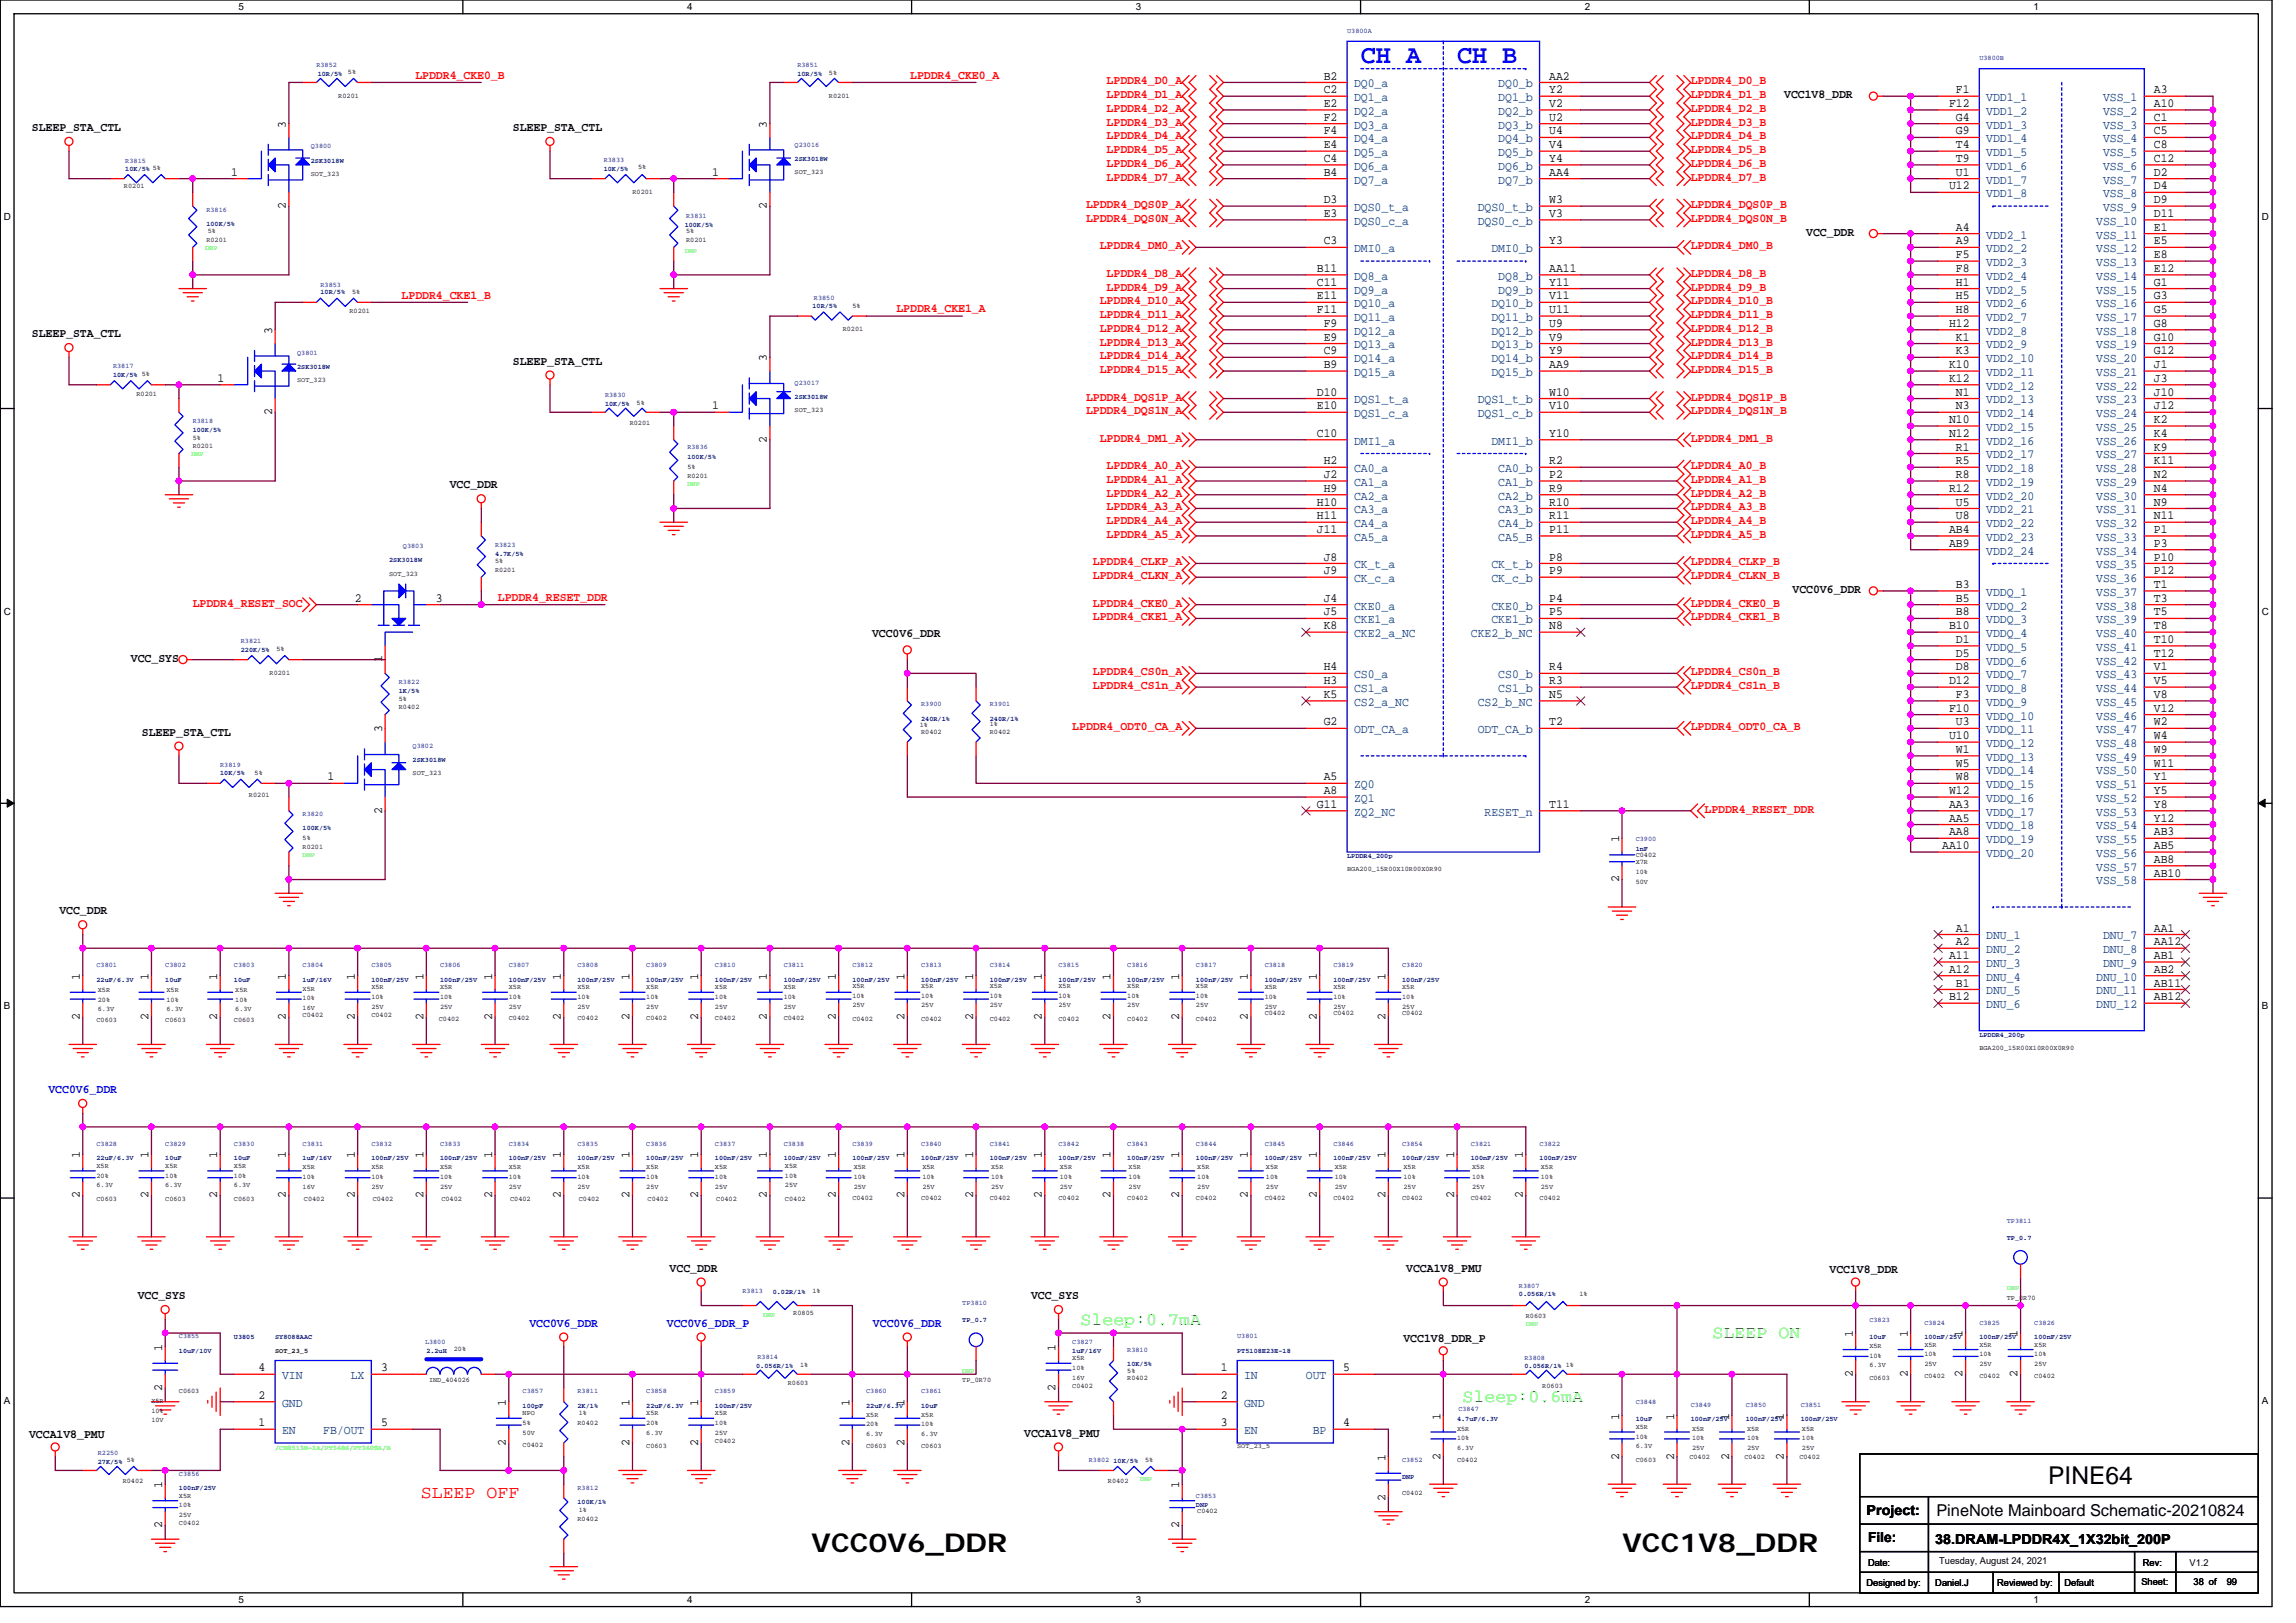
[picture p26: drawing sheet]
<svg xmlns="http://www.w3.org/2000/svg" width="297mm" height="210mm" viewBox="0 0 297 210" stroke-linecap="round" stroke-linejoin="round" font-family="sans-serif">
<defs><g id="words">
<g font-size="3.4" fill="#00f">
<text x="176.1" y="8.1">CH A</text>
<text x="188.5" y="8.1">CH B</text>
</g>
<g font-size="3.4">
<text x="104.9" y="200.7">VCC0V6_DDR</text>
<text x="209.8" y="200.7">VCC1V8_DDR</text>
</g>
<text font-size="3.2" x="265" y="192">PINE64</text>
<g font-size="2.3" fill="#0f0">
<text x="139.8" y="171.5">Sleep:0.7mA</text>
<text x="221.6" y="173.1">SLEEP ON</text>
<text x="189.2" y="181.4">Sleep:0.6mA</text>
</g>
<text font-size="2.3" fill="#f00" x="54.4" y="193.9">SLEEP OFF</text>
<text font-size="2.1" x="250.5" y="196.1">PineNote Mainboard Schematic-20210824</text>
<g font-size="1.8">
<text x="241.5" y="196">Project:</text>
<text x="241.7" y="199.5">File:</text>
<text x="250.4" y="199.7">38.DRAM-LPDDR4X_1X32bit_200P</text>
</g>
<g font-size="1.6" fill="#f00">
<text x="53.7" y="10.2">LPDDR4_CKE0_B</text>
<text x="117.7" y="10.2">LPDDR4_CKE0_A</text>
<text x="143.2" y="10.9">LPDDR4_D0_A</text>
<text x="218.7" y="10.9">LPDDR4_D0_B</text>
<text x="143.2" y="12.7">LPDDR4_D1_A</text>
<text x="143.2" y="14.5">LPDDR4_D2_A</text>
<text x="143.2" y="16.3">LPDDR4_D3_A</text>
<text x="218.7" y="14.5">LPDDR4_D2_B</text>
<text x="218.7" y="16.3">LPDDR4_D3_B</text>
<text x="218.7" y="12.7">LPDDR4_D1_B</text>
<text x="143.2" y="23.4">LPDDR4_D7_A</text>
<text x="143.2" y="19.8">LPDDR4_D5_A</text>
<text x="143.2" y="21.6">LPDDR4_D6_A</text>
<text x="143.2" y="18">LPDDR4_D4_A</text>
<text x="218.7" y="21.6">LPDDR4_D6_B</text>
<text x="218.7" y="19.8">LPDDR4_D5_B</text>
<text x="218.7" y="23.4">LPDDR4_D7_B</text>
<text x="218.7" y="18">LPDDR4_D4_B</text>
<text x="140.5" y="26.9">LPDDR4_DQS0P_A</text>
<text x="140.5" y="28.7">LPDDR4_DQS0N_A</text>
<text x="218.7" y="26.9">LPDDR4_DQS0P_B</text>
<text x="218.7" y="28.7">LPDDR4_DQS0N_B</text>
<text x="142.3" y="32.3">LPDDR4_DM0_A</text>
<text x="143.2" y="35.8">LPDDR4_D8_A</text>
<text x="218.7" y="35.8">LPDDR4_D8_B</text>
<text x="218.7" y="32.3">LPDDR4_DM0_B</text>
<text x="52" y="38.7">LPDDR4_CKE1_B</text>
<text x="116" y="40.4">LPDDR4_CKE1_A</text>
<text x="142.3" y="39.4">LPDDR4_D10_A</text>
<text x="142.3" y="41.1">LPDDR4_D11_A</text>
<text x="143.2" y="37.6">LPDDR4_D9_A</text>
<text x="218.7" y="41.1">LPDDR4_D11_B</text>
<text x="218.7" y="39.4">LPDDR4_D10_B</text>
<text x="218.7" y="37.6">LPDDR4_D9_B</text>
<text x="142.3" y="44.7">LPDDR4_D13_A</text>
<text x="142.3" y="46.5">LPDDR4_D14_A</text>
<text x="142.3" y="42.9">LPDDR4_D12_A</text>
<text x="218.7" y="46.5">LPDDR4_D14_B</text>
<text x="218.7" y="42.9">LPDDR4_D12_B</text>
<text x="218.7" y="44.7">LPDDR4_D13_B</text>
<text x="140.5" y="51.8">LPDDR4_DQS1P_A</text>
<text x="140.5" y="53.6">LPDDR4_DQS1N_A</text>
<text x="142.3" y="48.3">LPDDR4_D15_A</text>
<text x="218.7" y="48.3">LPDDR4_D15_B</text>
<text x="218.7" y="51.8">LPDDR4_DQS1P_B</text>
<text x="218.7" y="53.6">LPDDR4_DQS1N_B</text>
<text x="142.3" y="57.2">LPDDR4_DM1_A</text>
<text x="218.7" y="57.2">LPDDR4_DM1_B</text>
<text x="143.2" y="60.7">LPDDR4_A0_A</text>
<text x="143.2" y="64.3">LPDDR4_A2_A</text>
<text x="143.2" y="62.5">LPDDR4_A1_A</text>
<text x="218.7" y="64.3">LPDDR4_A2_B</text>
<text x="218.7" y="62.5">LPDDR4_A1_B</text>
<text x="218.7" y="60.7">LPDDR4_A0_B</text>
<text x="143.2" y="66">LPDDR4_A3_A</text>
<text x="143.2" y="67.8">LPDDR4_A4_A</text>
<text x="143.2" y="69.6">LPDDR4_A5_A</text>
<text x="218.7" y="66">LPDDR4_A3_B</text>
<text x="218.7" y="67.8">LPDDR4_A4_B</text>
<text x="218.7" y="69.6">LPDDR4_A5_B</text>
<text x="64.4" y="77.8">LPDDR4_RESET_DDR</text>
<text x="141.4" y="74.9">LPDDR4_CLKN_A</text>
<text x="141.4" y="73.2">LPDDR4_CLKP_A</text>
<text x="218.7" y="74.9">LPDDR4_CLKN_B</text>
<text x="218.7" y="73.2">LPDDR4_CLKP_B</text>
<text x="24.9" y="78.5">LPDDR4_RESET_SOC</text>
<text x="141.4" y="80.3">LPDDR4_CKE1_A</text>
<text x="141.4" y="78.5">LPDDR4_CKE0_A</text>
<text x="218.7" y="78.5">LPDDR4_CKE0_B</text>
<text x="218.7" y="80.3">LPDDR4_CKE1_B</text>
<text x="141.4" y="87.4">LPDDR4_CS0n_A</text>
<text x="141.4" y="89.2">LPDDR4_CS1n_A</text>
<text x="218.7" y="87.4">LPDDR4_CS0n_B</text>
<text x="218.7" y="89.2">LPDDR4_CS1n_B</text>
<text x="138.7" y="94.5">LPDDR4_ODT0_CA_A</text>
<text x="218.7" y="94.5">LPDDR4_ODT0_CA_B</text>
<text x="220.5" y="105.2">LPDDR4_RESET_DDR</text>
</g>
<g font-size="1.6">
<text x="171.3" y="10.3">B2</text>
<text x="200.4" y="10.3">AA2</text>
<text x="4.1" y="17">SLEEP_STA_CTL</text>
<text x="37" y="16.5" transform="rotate(-90 37 16.5)">3</text>
<text x="66.4" y="17">SLEEP_STA_CTL</text>
<text x="99.2" y="16.5" transform="rotate(-90 99.2 16.5)">3</text>
<text x="171.3" y="17.4">F4</text>
<text x="171.3" y="15.6">F2</text>
<text x="171.3" y="13.8">E2</text>
<text x="171.3" y="12.1">C2</text>
<text x="200.4" y="12.1">Y2</text>
<text x="200.4" y="13.8">V2</text>
<text x="200.4" y="15.6">U2</text>
<text x="200.4" y="17.4">U4</text>
<text x="230.8" y="12.7">VCC1V8_DDR</text>
<text x="252.2" y="13.8">F12</text>
<text x="253" y="12.1">F1</text>
<text x="253" y="15.6">G4</text>
<text x="253" y="17.4">G9</text>
<text x="278.7" y="12.1">A3</text>
<text x="278.7" y="13.8">A10</text>
<text x="278.7" y="15.6">C1</text>
<text x="278.7" y="17.4">C5</text>
<text x="29.9" y="22.7">1</text>
<text x="92.1" y="22.7">1</text>
<text x="171.3" y="22.7">B4</text>
<text x="171.3" y="21">C4</text>
<text x="171.3" y="19.2">E4</text>
<text x="200.4" y="19.2">V4</text>
<text x="200.4" y="21">Y4</text>
<text x="200.4" y="22.7">AA4</text>
<text x="253" y="22.7">U1</text>
<text x="253" y="19.2">T4</text>
<text x="253" y="21">T9</text>
<text x="278.7" y="19.2">C8</text>
<text x="278.7" y="21">C12</text>
<text x="278.7" y="22.7">D2</text>
<text x="37" y="27" transform="rotate(-90 37 27)">2</text>
<text x="99.2" y="27" transform="rotate(-90 99.2 27)">2</text>
<text x="171.3" y="28.1">E3</text>
<text x="171.3" y="26.3">D3</text>
<text x="200.4" y="26.3">W3</text>
<text x="200.4" y="28.1">V3</text>
<text x="252.2" y="24.5">U12</text>
<text x="253" y="29.8">A4</text>
<text x="278.7" y="28.1">D11</text>
<text x="278.7" y="29.8">E1</text>
<text x="278.7" y="24.5">D4</text>
<text x="278.7" y="26.3">D9</text>
<text x="170.4" y="35.2">B11</text>
<text x="171.3" y="31.6">C3</text>
<text x="200.4" y="31.6">Y3</text>
<text x="200.4" y="35.2">AA11</text>
<text x="233.7" y="30.5">VCC_DDR</text>
<text x="253" y="31.6">A9</text>
<text x="253" y="33.4">F5</text>
<text x="253" y="35.2">F8</text>
<text x="278.7" y="31.6">E5</text>
<text x="278.7" y="33.4">E8</text>
<text x="278.7" y="35.2">E12</text>
<text x="170.4" y="38.7">E11</text>
<text x="170.4" y="40.5">F11</text>
<text x="170.4" y="37">C11</text>
<text x="200.4" y="40.5">U11</text>
<text x="200.4" y="38.7">V11</text>
<text x="200.4" y="37">Y11</text>
<text x="253" y="37">H1</text>
<text x="253" y="38.7">H5</text>
<text x="253" y="40.5">H8</text>
<text x="278.7" y="37">G1</text>
<text x="278.7" y="38.7">G3</text>
<text x="278.7" y="40.5">G5</text>
<text x="4.1" y="43.6">SLEEP_STA_CTL</text>
<text x="35.2" y="43.2" transform="rotate(-90 35.2 43.2)">3</text>
<text x="66.4" y="47.2">SLEEP_STA_CTL</text>
<text x="99.2" y="46.8" transform="rotate(-90 99.2 46.8)">3</text>
<text x="171.3" y="47.6">B9</text>
<text x="171.3" y="44.1">E9</text>
<text x="171.3" y="45.8">C9</text>
<text x="171.3" y="42.3">F9</text>
<text x="200.4" y="45.8">Y9</text>
<text x="200.4" y="47.6">AA9</text>
<text x="200.4" y="44.1">V9</text>
<text x="200.4" y="42.3">U9</text>
<text x="252.2" y="42.3">H12</text>
<text x="252.2" y="47.6">K10</text>
<text x="253" y="45.8">K3</text>
<text x="253" y="44.1">K1</text>
<text x="278.7" y="47.6">J1</text>
<text x="278.7" y="42.3">G8</text>
<text x="278.7" y="44.1">G10</text>
<text x="278.7" y="45.8">G12</text>
<text x="28.1" y="49.4">1</text>
<text x="35.2" y="53.7" transform="rotate(-90 35.2 53.7)">2</text>
<text x="92.1" y="53">1</text>
<text x="170.4" y="53">E10</text>
<text x="170.4" y="51.2">D10</text>
<text x="200.4" y="51.2">W10</text>
<text x="200.4" y="53">V10</text>
<text x="252.2" y="49.4">K12</text>
<text x="253" y="53">N3</text>
<text x="253" y="51.2">N1</text>
<text x="278.7" y="51.2">J10</text>
<text x="278.7" y="49.4">J3</text>
<text x="278.7" y="53">J12</text>
<text x="99.2" y="57.3" transform="rotate(-90 99.2 57.3)">2</text>
<text x="170.4" y="56.5">C10</text>
<text x="200.4" y="56.5">Y10</text>
<text x="252.2" y="56.5">N12</text>
<text x="252.2" y="54.7">N10</text>
<text x="253" y="58.3">R1</text>
<text x="278.7" y="54.7">K2</text>
<text x="278.7" y="58.3">K9</text>
<text x="278.7" y="56.5">K4</text>
<text x="58.2" y="63.2">VCC_DDR</text>
<text x="170.4" y="65.4">H10</text>
<text x="171.3" y="63.6">H9</text>
<text x="171.3" y="61.8">J2</text>
<text x="171.3" y="60.1">H2</text>
<text x="200.4" y="60.1">R2</text>
<text x="200.4" y="61.8">P2</text>
<text x="200.4" y="63.6">R9</text>
<text x="200.4" y="65.4">R10</text>
<text x="252.2" y="63.6">R12</text>
<text x="253" y="60.1">R5</text>
<text x="253" y="61.8">R8</text>
<text x="253" y="65.4">U5</text>
<text x="278.7" y="61.8">N2</text>
<text x="278.7" y="65.4">N9</text>
<text x="278.7" y="60.1">K11</text>
<text x="278.7" y="63.6">N4</text>
<text x="170.4" y="67.2">H11</text>
<text x="170.4" y="69">J11</text>
<text x="200.4" y="69">P11</text>
<text x="200.4" y="67.2">R11</text>
<text x="252.2" y="69">AB4</text>
<text x="252.2" y="70.7">AB9</text>
<text x="253" y="67.2">U8</text>
<text x="278.7" y="69">P1</text>
<text x="278.7" y="67.2">N11</text>
<text x="278.7" y="70.7">P3</text>
<text x="45.9" y="77.9">2</text>
<text x="56.4" y="77.9">3</text>
<text x="171.3" y="74.3">J9</text>
<text x="171.3" y="72.5">J8</text>
<text x="171.3" y="77.9">J4</text>
<text x="200.4" y="77.9">P4</text>
<text x="200.4" y="72.5">P8</text>
<text x="200.4" y="74.3">P9</text>
<text x="231.9" y="76.7">VCC0V6_DDR</text>
<text x="253" y="76.1">B3</text>
<text x="253" y="77.9">B5</text>
<text x="278.7" y="76.1">T1</text>
<text x="278.7" y="77.9">T3</text>
<text x="278.7" y="72.5">P10</text>
<text x="278.7" y="74.3">P12</text>
<text x="112.8" y="82.4">VCC0V6_DDR</text>
<text x="171.3" y="79.6">J5</text>
<text x="171.3" y="81.4">K8</text>
<text x="200.4" y="79.6">P5</text>
<text x="200.4" y="81.4">N8</text>
<text x="252.2" y="81.4">B10</text>
<text x="253" y="79.6">B8</text>
<text x="253" y="83.2">D1</text>
<text x="278.7" y="79.6">T5</text>
<text x="278.7" y="83.2">T10</text>
<text x="278.7" y="81.4">T8</text>
<text x="16.9" y="85.6">VCC_SYS</text>
<text x="49.4" y="85.7" transform="rotate(-90 49.4 85.7)">1</text>
<text x="171.3" y="86.7">H4</text>
<text x="171.3" y="88.5">H3</text>
<text x="200.4" y="88.5">R3</text>
<text x="200.4" y="86.7">R4</text>
<text x="252.2" y="88.5">D12</text>
<text x="253" y="85">D5</text>
<text x="253" y="86.7">D8</text>
<text x="278.7" y="86.7">V1</text>
<text x="278.7" y="88.5">V5</text>
<text x="278.7" y="85">T12</text>
<text x="18.3" y="95.2">SLEEP_STA_CTL</text>
<text x="49.4" y="94.8" transform="rotate(-90 49.4 94.8)">3</text>
<text x="171.3" y="93.9">G2</text>
<text x="171.3" y="90.3">K5</text>
<text x="200.4" y="93.9">T2</text>
<text x="200.4" y="90.3">N5</text>
<text x="252.2" y="92.1">F10</text>
<text x="252.2" y="95.6">U10</text>
<text x="253" y="90.3">F3</text>
<text x="253" y="93.9">U3</text>
<text x="278.7" y="90.3">V8</text>
<text x="278.7" y="92.1">V12</text>
<text x="278.7" y="93.9">W2</text>
<text x="278.7" y="95.6">W4</text>
<text x="42.4" y="101">1</text>
<text x="171.3" y="101">A5</text>
<text x="253" y="97.4">W1</text>
<text x="253" y="101">W8</text>
<text x="253" y="99.2">W5</text>
<text x="278.7" y="97.4">W9</text>
<text x="278.7" y="99.2">W11</text>
<text x="278.7" y="101">Y1</text>
<text x="49.4" y="105.3" transform="rotate(-90 49.4 105.3)">2</text>
<text x="170.4" y="104.5">G11</text>
<text x="171.3" y="102.7">A8</text>
<text x="200.4" y="104.5">T11</text>
<text x="252.2" y="104.5">AA3</text>
<text x="252.2" y="102.7">W12</text>
<text x="252.2" y="106.3">AA5</text>
<text x="278.7" y="102.7">Y5</text>
<text x="278.7" y="104.5">Y8</text>
<text x="278.7" y="106.3">Y12</text>
<text x="209.5" y="109" transform="rotate(-90 209.5 109)">1</text>
<text x="251.3" y="109.9">AA10</text>
<text x="252.2" y="108.1">AA8</text>
<text x="278.7" y="108.1">AB3</text>
<text x="278.7" y="109.9">AB5</text>
<text x="278.7" y="111.6">AB8</text>
<text x="278.7" y="113.4">AB10</text>
<text x="7.7" y="118.3">VCC_DDR</text>
<text x="209.5" y="114.2" transform="rotate(-90 209.5 114.2)">2</text>
<text x="252.2" y="124.1">A11</text>
<text x="252.2" y="125.9">A12</text>
<text x="253" y="122.3">A2</text>
<text x="253" y="120.5">A1</text>
<text x="278.7" y="125.9">AB2</text>
<text x="278.7" y="120.5">AA1</text>
<text x="278.7" y="122.3">AA12</text>
<text x="278.7" y="124.1">AB1</text>
<text x="10.3" y="131.9" transform="rotate(-90 10.3 131.9)">2</text>
<text x="10.3" y="126.8" transform="rotate(-90 10.3 126.8)">1</text>
<text x="19.2" y="131.9" transform="rotate(-90 19.2 131.9)">2</text>
<text x="19.2" y="126.8" transform="rotate(-90 19.2 126.8)">1</text>
<text x="28.1" y="131.9" transform="rotate(-90 28.1 131.9)">2</text>
<text x="28.1" y="126.8" transform="rotate(-90 28.1 126.8)">1</text>
<text x="37" y="131.9" transform="rotate(-90 37 131.9)">2</text>
<text x="37" y="126.8" transform="rotate(-90 37 126.8)">1</text>
<text x="45.9" y="131.9" transform="rotate(-90 45.9 131.9)">2</text>
<text x="45.9" y="126.8" transform="rotate(-90 45.9 126.8)">1</text>
<text x="54.8" y="131.9" transform="rotate(-90 54.8 131.9)">2</text>
<text x="54.8" y="126.8" transform="rotate(-90 54.8 126.8)">1</text>
<text x="63.7" y="131.9" transform="rotate(-90 63.7 131.9)">2</text>
<text x="63.7" y="126.8" transform="rotate(-90 63.7 126.8)">1</text>
<text x="72.6" y="131.9" transform="rotate(-90 72.6 131.9)">2</text>
<text x="72.6" y="126.8" transform="rotate(-90 72.6 126.8)">1</text>
<text x="81.4" y="131.9" transform="rotate(-90 81.4 131.9)">2</text>
<text x="81.4" y="126.8" transform="rotate(-90 81.4 126.8)">1</text>
<text x="90.3" y="131.9" transform="rotate(-90 90.3 131.9)">2</text>
<text x="90.3" y="126.8" transform="rotate(-90 90.3 126.8)">1</text>
<text x="99.2" y="131.9" transform="rotate(-90 99.2 131.9)">2</text>
<text x="99.2" y="126.8" transform="rotate(-90 99.2 126.8)">1</text>
<text x="108.1" y="131.9" transform="rotate(-90 108.1 131.9)">2</text>
<text x="108.1" y="126.8" transform="rotate(-90 108.1 126.8)">1</text>
<text x="117" y="131.9" transform="rotate(-90 117 131.9)">2</text>
<text x="117" y="126.8" transform="rotate(-90 117 126.8)">1</text>
<text x="125.9" y="131.9" transform="rotate(-90 125.9 131.9)">2</text>
<text x="125.9" y="126.8" transform="rotate(-90 125.9 126.8)">1</text>
<text x="134.8" y="131.9" transform="rotate(-90 134.8 131.9)">2</text>
<text x="134.8" y="126.8" transform="rotate(-90 134.8 126.8)">1</text>
<text x="143.7" y="131.9" transform="rotate(-90 143.7 131.9)">2</text>
<text x="143.7" y="126.8" transform="rotate(-90 143.7 126.8)">1</text>
<text x="152.6" y="131.9" transform="rotate(-90 152.6 131.9)">2</text>
<text x="152.6" y="126.8" transform="rotate(-90 152.6 126.8)">1</text>
<text x="161.5" y="131.9" transform="rotate(-90 161.5 131.9)">2</text>
<text x="161.5" y="126.8" transform="rotate(-90 161.5 126.8)">1</text>
<text x="170.3" y="131.9" transform="rotate(-90 170.3 131.9)">2</text>
<text x="170.3" y="126.8" transform="rotate(-90 170.3 126.8)">1</text>
<text x="179.2" y="131.9" transform="rotate(-90 179.2 131.9)">2</text>
<text x="179.2" y="126.8" transform="rotate(-90 179.2 126.8)">1</text>
<text x="252.2" y="129.4">B12</text>
<text x="253" y="127.6">B1</text>
<text x="278.7" y="127.6">AB11</text>
<text x="278.7" y="129.4">AB12</text>
<text x="10.3" y="149.9" transform="rotate(-90 10.3 149.9)">1</text>
<text x="19.2" y="149.9" transform="rotate(-90 19.2 149.9)">1</text>
<text x="28.1" y="149.9" transform="rotate(-90 28.1 149.9)">1</text>
<text x="37" y="149.9" transform="rotate(-90 37 149.9)">1</text>
<text x="45.9" y="149.9" transform="rotate(-90 45.9 149.9)">1</text>
<text x="54.8" y="149.9" transform="rotate(-90 54.8 149.9)">1</text>
<text x="63.7" y="149.9" transform="rotate(-90 63.7 149.9)">1</text>
<text x="72.6" y="149.9" transform="rotate(-90 72.6 149.9)">1</text>
<text x="81.4" y="149.9" transform="rotate(-90 81.4 149.9)">1</text>
<text x="90.3" y="149.9" transform="rotate(-90 90.3 149.9)">1</text>
<text x="99.2" y="149.9" transform="rotate(-90 99.2 149.9)">1</text>
<text x="108.1" y="149.9" transform="rotate(-90 108.1 149.9)">1</text>
<text x="117" y="149.9" transform="rotate(-90 117 149.9)">1</text>
<text x="125.9" y="149.9" transform="rotate(-90 125.9 149.9)">1</text>
<text x="134.8" y="149.9" transform="rotate(-90 134.8 149.9)">1</text>
<text x="143.7" y="149.9" transform="rotate(-90 143.7 149.9)">1</text>
<text x="152.6" y="149.9" transform="rotate(-90 152.6 149.9)">1</text>
<text x="161.5" y="149.9" transform="rotate(-90 161.5 149.9)">1</text>
<text x="170.3" y="149.9" transform="rotate(-90 170.3 149.9)">1</text>
<text x="179.2" y="149.9" transform="rotate(-90 179.2 149.9)">1</text>
<text x="188.1" y="149.9" transform="rotate(-90 188.1 149.9)">1</text>
<text x="197" y="149.9" transform="rotate(-90 197 149.9)">1</text>
<text x="10.3" y="155" transform="rotate(-90 10.3 155)">2</text>
<text x="19.2" y="155" transform="rotate(-90 19.2 155)">2</text>
<text x="28.1" y="155" transform="rotate(-90 28.1 155)">2</text>
<text x="37" y="155" transform="rotate(-90 37 155)">2</text>
<text x="45.9" y="155" transform="rotate(-90 45.9 155)">2</text>
<text x="54.8" y="155" transform="rotate(-90 54.8 155)">2</text>
<text x="63.7" y="155" transform="rotate(-90 63.7 155)">2</text>
<text x="72.6" y="155" transform="rotate(-90 72.6 155)">2</text>
<text x="81.4" y="155" transform="rotate(-90 81.4 155)">2</text>
<text x="90.3" y="155" transform="rotate(-90 90.3 155)">2</text>
<text x="99.2" y="155" transform="rotate(-90 99.2 155)">2</text>
<text x="108.1" y="155" transform="rotate(-90 108.1 155)">2</text>
<text x="117" y="155" transform="rotate(-90 117 155)">2</text>
<text x="125.9" y="155" transform="rotate(-90 125.9 155)">2</text>
<text x="134.8" y="155" transform="rotate(-90 134.8 155)">2</text>
<text x="143.7" y="155" transform="rotate(-90 143.7 155)">2</text>
<text x="152.6" y="155" transform="rotate(-90 152.6 155)">2</text>
<text x="161.5" y="155" transform="rotate(-90 161.5 155)">2</text>
<text x="170.3" y="155" transform="rotate(-90 170.3 155)">2</text>
<text x="179.2" y="155" transform="rotate(-90 179.2 155)">2</text>
<text x="188.1" y="155" transform="rotate(-90 188.1 155)">2</text>
<text x="197" y="155" transform="rotate(-90 197 155)">2</text>
<text x="86.6" y="164.5">VCC_DDR</text>
<text x="181.9" y="164.5">VCCA1V8_PMU</text>
<text x="236.7" y="164.7">VCC1V8_DDR</text>
<text x="17.8" y="168.1">VCC_SYS</text>
<text x="133.4" y="168.1">VCC_SYS</text>
<text x="181.6" y="173.6">VCC1V8_DDR_P</text>
<text x="239.7" y="173" transform="rotate(-90 239.7 173)">1</text>
<text x="246.8" y="173" transform="rotate(-90 246.8 173)">1</text>
<text x="253.9" y="173" transform="rotate(-90 253.9 173)">1</text>
<text x="261" y="173" transform="rotate(-90 261 173)">1</text>
<text x="21" y="179.9" transform="rotate(-90 21 179.9)">2</text>
<text x="21" y="174.8" transform="rotate(-90 21 174.8)">1</text>
<text x="33.5" y="177.4">4</text>
<text x="49.3" y="177.4">3</text>
<text x="136.6" y="179.9" transform="rotate(-90 136.6 179.9)">2</text>
<text x="136.6" y="174.8" transform="rotate(-90 136.6 174.8)">1</text>
<text x="157.9" y="177.4">1</text>
<text x="173.8" y="177.4">5</text>
<text x="239.7" y="178.2" transform="rotate(-90 239.7 178.2)">2</text>
<text x="246.8" y="178.2" transform="rotate(-90 246.8 178.2)">2</text>
<text x="253.9" y="178.2" transform="rotate(-90 253.9 178.2)">2</text>
<text x="261" y="178.2" transform="rotate(-90 261 178.2)">2</text>
<text x="33.5" y="184.5">1</text>
<text x="33.5" y="181">2</text>
<text x="49.3" y="184.5">5</text>
<text x="65.4" y="181.9" transform="rotate(-90 65.4 181.9)">1</text>
<text x="81.4" y="181.9" transform="rotate(-90 81.4 181.9)">1</text>
<text x="90.3" y="181.9" transform="rotate(-90 90.3 181.9)">1</text>
<text x="109.9" y="181.9" transform="rotate(-90 109.9 181.9)">1</text>
<text x="117" y="181.9" transform="rotate(-90 117 181.9)">1</text>
<text x="132.5" y="185.9">VCCA1V8_PMU</text>
<text x="157.9" y="181">2</text>
<text x="157.9" y="184.5">3</text>
<text x="173.8" y="184.5">4</text>
<text x="186.3" y="183.7" transform="rotate(-90 186.3 183.7)">1</text>
<text x="209.5" y="183.7" transform="rotate(-90 209.5 183.7)">1</text>
<text x="216.6" y="183.7" transform="rotate(-90 216.6 183.7)">1</text>
<text x="223.7" y="183.7" transform="rotate(-90 223.7 183.7)">1</text>
<text x="230.8" y="183.7" transform="rotate(-90 230.8 183.7)">1</text>
<text x="3.8" y="186.1">VCCA1V8_PMU</text>
<text x="65.4" y="187" transform="rotate(-90 65.4 187)">2</text>
<text x="81.4" y="187" transform="rotate(-90 81.4 187)">2</text>
<text x="90.3" y="187" transform="rotate(-90 90.3 187)">2</text>
<text x="109.9" y="187" transform="rotate(-90 109.9 187)">2</text>
<text x="117" y="187" transform="rotate(-90 117 187)">2</text>
<text x="179.2" y="189" transform="rotate(-90 179.2 189)">1</text>
<text x="186.3" y="188.8" transform="rotate(-90 186.3 188.8)">2</text>
<text x="209.5" y="188.8" transform="rotate(-90 209.5 188.8)">2</text>
<text x="216.6" y="188.8" transform="rotate(-90 216.6 188.8)">2</text>
<text x="223.7" y="188.8" transform="rotate(-90 223.7 188.8)">2</text>
<text x="230.8" y="188.8" transform="rotate(-90 230.8 188.8)">2</text>
<text x="21" y="197.7" transform="rotate(-90 21 197.7)">2</text>
<text x="21" y="192.6" transform="rotate(-90 21 192.6)">1</text>
<text x="152.6" y="197.7" transform="rotate(-90 152.6 197.7)">2</text>
<text x="152.6" y="192.6" transform="rotate(-90 152.6 192.6)">1</text>
<text x="179.2" y="194.2" transform="rotate(-90 179.2 194.2)">2</text>
</g>
<g font-size="1.6" fill="#004080">
<text x="175.2" y="11.3">DQ0_a</text>
<text x="193.8" y="11.3">DQ0_b</text>
<text x="175.2" y="16.6">DQ3_a</text>
<text x="175.2" y="14.9">DQ2_a</text>
<text x="175.2" y="13.1">DQ1_a</text>
<text x="193.8" y="13.1">DQ1_b</text>
<text x="193.8" y="14.9">DQ2_b</text>
<text x="193.8" y="16.6">DQ3_b</text>
<text x="257" y="13.1">VDD1_1</text>
<text x="257" y="14.9">VDD1_2</text>
<text x="257" y="16.6">VDD1_3</text>
<text x="272.1" y="13.1">VSS_1</text>
<text x="272.1" y="14.9">VSS_2</text>
<text x="272.1" y="16.6">VSS_3</text>
<text x="175.2" y="23.7">DQ7_a</text>
<text x="175.2" y="22">DQ6_a</text>
<text x="175.2" y="20.2">DQ5_a</text>
<text x="175.2" y="18.4">DQ4_a</text>
<text x="193.8" y="20.2">DQ5_b</text>
<text x="193.8" y="18.4">DQ4_b</text>
<text x="193.8" y="22">DQ6_b</text>
<text x="193.8" y="23.7">DQ7_b</text>
<text x="257" y="18.4">VDD1_4</text>
<text x="257" y="23.7">VDD1_7</text>
<text x="257" y="20.2">VDD1_5</text>
<text x="257" y="22">VDD1_6</text>
<text x="272.1" y="18.4">VSS_4</text>
<text x="272.1" y="20.2">VSS_5</text>
<text x="272.1" y="22">VSS_6</text>
<text x="272.1" y="23.7">VSS_7</text>
<text x="175.2" y="29.1">DQS0_c_a</text>
<text x="175.2" y="27.3">DQS0_t_a</text>
<text x="191.2" y="27.3">DQS0_t_b</text>
<text x="191.2" y="29.1">DQS0_c_b</text>
<text x="257" y="25.5">VDD1_8</text>
<text x="271.2" y="29.1">VSS_10</text>
<text x="272.1" y="25.5">VSS_8</text>
<text x="272.1" y="27.3">VSS_9</text>
<text x="175.2" y="32.6">DMI0_a</text>
<text x="193" y="32.6">DMI0_b</text>
<text x="257" y="30.9">VDD2_1</text>
<text x="257" y="32.6">VDD2_2</text>
<text x="257" y="34.4">VDD2_3</text>
<text x="271.2" y="30.9">VSS_11</text>
<text x="271.2" y="32.6">VSS_12</text>
<text x="271.2" y="34.4">VSS_13</text>
<text x="175.2" y="39.8">DQ10_a</text>
<text x="175.2" y="36.2">DQ8_a</text>
<text x="175.2" y="41.5">DQ11_a</text>
<text x="175.2" y="38">DQ9_a</text>
<text x="193" y="41.5">DQ11_b</text>
<text x="193" y="39.8">DQ10_b</text>
<text x="193.8" y="38">DQ9_b</text>
<text x="193.8" y="36.2">DQ8_b</text>
<text x="257" y="36.2">VDD2_4</text>
<text x="257" y="38">VDD2_5</text>
<text x="257" y="39.8">VDD2_6</text>
<text x="257" y="41.5">VDD2_7</text>
<text x="271.2" y="36.2">VSS_14</text>
<text x="271.2" y="38">VSS_15</text>
<text x="271.2" y="39.8">VSS_16</text>
<text x="271.2" y="41.5">VSS_17</text>
<text x="175.2" y="45.1">DQ13_a</text>
<text x="175.2" y="46.9">DQ14_a</text>
<text x="175.2" y="43.3">DQ12_a</text>
<text x="193" y="46.9">DQ14_b</text>
<text x="193" y="45.1">DQ13_b</text>
<text x="193" y="43.3">DQ12_b</text>
<text x="257" y="43.3">VDD2_8</text>
<text x="257" y="46.9">VDD2_10</text>
<text x="257" y="45.1">VDD2_9</text>
<text x="271.2" y="43.3">VSS_18</text>
<text x="271.2" y="45.1">VSS_19</text>
<text x="271.2" y="46.9">VSS_20</text>
<text x="175.2" y="48.6">DQ15_a</text>
<text x="175.2" y="54">DQS1_c_a</text>
<text x="175.2" y="52.2">DQS1_t_a</text>
<text x="191.2" y="52.2">DQS1_t_b</text>
<text x="191.2" y="54">DQS1_c_b</text>
<text x="193" y="48.6">DQ15_b</text>
<text x="257" y="50.4">VDD2_12</text>
<text x="257" y="54">VDD2_14</text>
<text x="257" y="48.6">VDD2_11</text>
<text x="257" y="52.2">VDD2_13</text>
<text x="271.2" y="48.6">VSS_21</text>
<text x="271.2" y="52.2">VSS_23</text>
<text x="271.2" y="50.4">VSS_22</text>
<text x="271.2" y="54">VSS_24</text>
<text x="175.2" y="57.5">DMI1_a</text>
<text x="193" y="57.5">DMI1_b</text>
<text x="257" y="57.5">VDD2_16</text>
<text x="257" y="55.8">VDD2_15</text>
<text x="257" y="59.3">VDD2_17</text>
<text x="271.2" y="55.8">VSS_25</text>
<text x="271.2" y="59.3">VSS_27</text>
<text x="271.2" y="57.5">VSS_26</text>
<text x="175.2" y="64.6">CA2_a</text>
<text x="175.2" y="62.9">CA1_a</text>
<text x="175.2" y="61.1">CA0_a</text>
<text x="193.8" y="61.1">CA0_b</text>
<text x="193.8" y="62.9">CA1_b</text>
<text x="193.8" y="64.6">CA2_b</text>
<text x="257" y="61.1">VDD2_18</text>
<text x="257" y="62.9">VDD2_19</text>
<text x="257" y="64.6">VDD2_20</text>
<text x="271.2" y="62.9">VSS_29</text>
<text x="271.2" y="61.1">VSS_28</text>
<text x="271.2" y="64.6">VSS_30</text>
<text x="175.2" y="68.2">CA4_a</text>
<text x="175.2" y="66.4">CA3_a</text>
<text x="175.2" y="70">CA5_a</text>
<text x="193.8" y="66.4">CA3_b</text>
<text x="193.8" y="70">CA5_B</text>
<text x="193.8" y="68.2">CA4_b</text>
<text x="257" y="66.4">VDD2_21</text>
<text x="257" y="68.2">VDD2_22</text>
<text x="257" y="70">VDD2_23</text>
<text x="257" y="71.8">VDD2_24</text>
<text x="271.2" y="66.4">VSS_31</text>
<text x="271.2" y="70">VSS_33</text>
<text x="271.2" y="68.2">VSS_32</text>
<text x="271.2" y="71.8">VSS_34</text>
<text x="175.2" y="75.3">CK_c_a</text>
<text x="175.2" y="73.5">CK_t_a</text>
<text x="193" y="73.5">CK_t_b</text>
<text x="193" y="75.3">CK_c_b</text>
<text x="257" y="77.1">VDDQ_1</text>
<text x="271.2" y="77.1">VSS_37</text>
<text x="271.2" y="73.5">VSS_35</text>
<text x="271.2" y="75.3">VSS_36</text>
<text x="175.2" y="78.9">CKE0_a</text>
<text x="175.2" y="80.6">CKE1_a</text>
<text x="175.2" y="82.4">CKE2_a_NC</text>
<text x="190.3" y="82.4">CKE2_b_NC</text>
<text x="193" y="80.6">CKE1_b</text>
<text x="193" y="78.9">CKE0_b</text>
<text x="257" y="78.9">VDDQ_2</text>
<text x="257" y="80.6">VDDQ_3</text>
<text x="257" y="82.4">VDDQ_4</text>
<text x="271.2" y="80.6">VSS_39</text>
<text x="271.2" y="78.9">VSS_38</text>
<text x="271.2" y="82.4">VSS_40</text>
<text x="175.2" y="87.8">CS0_a</text>
<text x="175.2" y="89.5">CS1_a</text>
<text x="193.8" y="89.5">CS1_b</text>
<text x="193.8" y="87.8">CS0_b</text>
<text x="257" y="84.2">VDDQ_5</text>
<text x="257" y="86">VDDQ_6</text>
<text x="257" y="87.8">VDDQ_7</text>
<text x="257" y="89.5">VDDQ_8</text>
<text x="271.2" y="84.2">VSS_41</text>
<text x="271.2" y="87.8">VSS_43</text>
<text x="271.2" y="89.5">VSS_44</text>
<text x="271.2" y="86">VSS_42</text>
<text x="175.2" y="94.9">ODT_CA_a</text>
<text x="175.2" y="91.3">CS2_a_NC</text>
<text x="191.2" y="94.9">ODT_CA_b</text>
<text x="191.2" y="91.3">CS2_b_NC</text>
<text x="257" y="91.3">VDDQ_9</text>
<text x="257" y="94.9">VDDQ_11</text>
<text x="257" y="93.1">VDDQ_10</text>
<text x="271.2" y="91.3">VSS_45</text>
<text x="271.2" y="93.1">VSS_46</text>
<text x="271.2" y="94.9">VSS_47</text>
<text x="175.2" y="102">ZQ0</text>
<text x="257" y="98.4">VDDQ_13</text>
<text x="257" y="102">VDDQ_15</text>
<text x="257" y="96.6">VDDQ_12</text>
<text x="257" y="100.2">VDDQ_14</text>
<text x="271.2" y="96.6">VSS_48</text>
<text x="271.2" y="98.4">VSS_49</text>
<text x="271.2" y="100.2">VSS_50</text>
<text x="271.2" y="102">VSS_51</text>
<text x="175.2" y="103.8">ZQ1</text>
<text x="175.2" y="105.5">ZQ2_NC</text>
<text x="192.1" y="105.5">RESET_n</text>
<text x="257" y="105.5">VDDQ_17</text>
<text x="257" y="103.8">VDDQ_16</text>
<text x="257" y="107.3">VDDQ_18</text>
<text x="271.2" y="103.8">VSS_52</text>
<text x="271.2" y="105.5">VSS_53</text>
<text x="271.2" y="107.3">VSS_54</text>
<text x="257" y="109.1">VDDQ_19</text>
<text x="257" y="110.9">VDDQ_20</text>
<text x="271.2" y="109.1">VSS_55</text>
<text x="271.2" y="110.9">VSS_56</text>
<text x="271.2" y="112.6">VSS_57</text>
<text x="271.2" y="114.4">VSS_58</text>
<text x="257" y="123.3">DNU_2</text>
<text x="257" y="125.1">DNU_3</text>
<text x="257" y="121.5">DNU_1</text>
<text x="272.1" y="121.5">DNU_7</text>
<text x="272.1" y="123.3">DNU_8</text>
<text x="272.1" y="125.1">DNU_9</text>
<text x="257" y="126.9">DNU_4</text>
<text x="257" y="128.7">DNU_5</text>
<text x="257" y="130.4">DNU_6</text>
<text x="271.2" y="126.9">DNU_10</text>
<text x="271.2" y="128.7">DNU_11</text>
<text x="271.2" y="130.4">DNU_12</text>
<text x="36.5" y="178.4">VIN</text>
<text x="45.4" y="178.4">LX</text>
<text x="160.9" y="178.4">IN</text>
<text x="168.9" y="178.4">OUT</text>
<text x="36.5" y="185.5">EN</text>
<text x="36.5" y="182">GND</text>
<text x="41.8" y="185.5">FB/OUT</text>
<text x="160.9" y="182">GND</text>
<text x="160.9" y="185.5">EN</text>
<text x="169.8" y="185.5">BP</text>
</g>
<g font-size="1.6" fill="#00f">
<text x="6.3" y="141.4">VCC0V6_DDR</text>
<text x="68.5" y="171.6">VCC0V6_DDR</text>
<text x="86.3" y="171.6">VCC0V6_DDR_P</text>
<text x="112.9" y="171.6">VCC0V6_DDR</text>
</g>
<g font-size="1.3">
<text x="30.8" y="1.3">5</text>
<text x="88.9" y="1.3">4</text>
<text x="147" y="1.3">3</text>
<text x="205" y="1.3">2</text>
<text x="263.1" y="1.3">1</text>
<text x=".5" y="28.4">D</text>
<text x="292.6" y="28.4">D</text>
<text x=".5" y="79.5">C</text>
<text x="292.6" y="79.5">C</text>
<text x=".5" y="130.6">B</text>
<text x="292.6" y="130.6">B</text>
<text x=".5" y="181.7">A</text>
<text x="292.6" y="181.7">A</text>
<text x="30.8" y="207.4">5</text>
<text x="88.9" y="207.4">4</text>
<text x="147" y="207.4">3</text>
<text x="205" y="207.4">2</text>
<text x="263.1" y="207.4">1</text>
</g>
<g font-size="1.2">
<text x="241.7" y="202.6">Date:</text>
<text x="250.9" y="202.3">Tuesday, August 24, 2021</text>
<text x="277.2" y="202.6">Rev:</text>
<text x="283.3" y="202.6">V1.2</text>
<text x="241.5" y="205.2">Designed by:</text>
<text x="250.4" y="205.2">Daniel.J</text>
<text x="258.4" y="205.2">Reviewed by:</text>
<text x="267.1" y="205.2">Default</text>
<text x="277" y="205.1">Sheet:</text>
<text x="283.8" y="205.1">38 of</text>
<text x="288.1" y="205.1">99</text>
</g>
<g font-size=".9" fill="#000080">
<text x="174.3" y="4.3">U3800A</text>
<text x="40.9" y="8.7">R3852</text>
<text x="41.1" y="9.8">10R/5%</text>
<text x="103.2" y="8.7">R3851</text>
<text x="103.2" y="9.8">10R/5%</text>
<text x="256.1" y="7.8">U3800B</text>
<text x="16.2" y="21.1">R3815</text>
<text x="16.2" y="22.1">10K/5% 5%</text>
<text x="40.2" y="19.2">Q3800</text>
<text x="40.2" y="21">2SK3018W</text>
<text x="78.1" y="21">R3833</text>
<text x="78.1" y="22.1">10K/5%</text>
<text x="102.8" y="19">Q23016</text>
<text x="102.8" y="20.8">2SK3018W</text>
<text x="26.7" y="27.4">R3816</text>
<text x="26.7" y="29.2">100K/5%</text>
<text x="88.6" y="29.4">100K/5%</text>
<text x="88.8" y="28.3">R3831</text>
<text x="41.5" y="37.1">R3853</text>
<text x="41.5" y="38.1">10R/5%</text>
<text x="105.1" y="39.9">10R/5%</text>
<text x="105.3" y="38.8">R3850</text>
<text x="14.6" y="47.6">R3817</text>
<text x="38.4" y="45.9">Q3801</text>
<text x="38.4" y="47.7">2SK3018W</text>
<text x="14.6" y="48.8">10K/5% 5%</text>
<text x="78.3" y="51.4">R3830</text>
<text x="78.3" y="52.5">10K/5%</text>
<text x="102.8" y="49.8">Q23017</text>
<text x="102.8" y="51.6">2SK3018W</text>
<text x="24.9" y="54.8">R3818</text>
<text x="24.9" y="55.9">100K/5%</text>
<text x="88.9" y="58.1">R3836</text>
<text x="88.9" y="59.4">100K/5%</text>
<text x="52.1" y="70.9">Q3803</text>
<text x="64" y="70.8">R3823</text>
<text x="64" y="71.9">4.7K/5%</text>
<text x="50.4" y="72.8">2SK3018W</text>
<text x="31.2" y="83.2">R3821</text>
<text x="31.2" y="84.3">220K/5%</text>
<text x="51.6" y="88.5">R3822</text>
<text x="51.6" y="89.7">1K/5%</text>
<text x="119.2" y="91.4">R3900</text>
<text x="119.2" y="93.2">240R/1%</text>
<text x="128.1" y="91.4">R3901</text>
<text x="128.1" y="93.2">240R/1%</text>
<text x="28.5" y="99.2">R3819</text>
<text x="28.5" y="100.3">10K/5%</text>
<text x="53.4" y="96.7">Q3802</text>
<text x="53.4" y="98.6">2SK3018W</text>
<text x="39.2" y="105.6">R3820</text>
<text x="39.2" y="107.4">100K/5%</text>
<text x="174.3" y="111">LPDDR4_200p</text>
<text x="211.6" y="108.8">C3900</text>
<text x="211.6" y="110.1">1nF</text>
<text x="12.5" y="125.2">C3801</text>
<text x="21.4" y="125.2">C3802</text>
<text x="30.3" y="125.2">C3803</text>
<text x="39.2" y="125.2">C3804</text>
<text x="48" y="125.2">C3805</text>
<text x="56.9" y="125.2">C3806</text>
<text x="65.8" y="125.2">C3807</text>
<text x="74.7" y="125.2">C3808</text>
<text x="83.6" y="125.2">C3809</text>
<text x="92.5" y="125.2">C3810</text>
<text x="101.4" y="125.2">C3811</text>
<text x="110.3" y="125.2">C3812</text>
<text x="119.2" y="125.2">C3813</text>
<text x="128.1" y="125.2">C3814</text>
<text x="136.9" y="125.2">C3815</text>
<text x="145.8" y="125.2">C3816</text>
<text x="154.7" y="125.2">C3817</text>
<text x="163.6" y="125.2">C3818</text>
<text x="172.5" y="125.2">C3819</text>
<text x="181.4" y="125.2">C3820</text>
<text x="12.5" y="127">22uF/6.3V</text>
<text x="21.4" y="127">10uF</text>
<text x="30.3" y="127">10uF</text>
<text x="39.2" y="127">1uF/16V</text>
<text x="48" y="127">100nF/25V</text>
<text x="56.9" y="127">100nF/25V</text>
<text x="65.8" y="127">100nF/25V</text>
<text x="74.7" y="127">100nF/25V</text>
<text x="83.6" y="127">100nF/25V</text>
<text x="92.5" y="127">100nF/25V</text>
<text x="101.4" y="127">100nF/25V</text>
<text x="110.3" y="127">100nF/25V</text>
<text x="119.2" y="127">100nF/25V</text>
<text x="128.1" y="127">100nF/25V</text>
<text x="136.9" y="127">100nF/25V</text>
<text x="145.8" y="127">100nF/25V</text>
<text x="154.7" y="127">100nF/25V</text>
<text x="163.6" y="127">100nF/25V</text>
<text x="172.5" y="127">100nF/25V</text>
<text x="181.4" y="127">100nF/25V</text>
<text x="256.1" y="134.1">LPDDR4_200p</text>
<text x="12.5" y="148.3">C3828</text>
<text x="21.4" y="148.3">C3829</text>
<text x="30.3" y="148.3">C3830</text>
<text x="39.2" y="148.3">C3831</text>
<text x="48" y="148.3">C3832</text>
<text x="56.9" y="148.3">C3833</text>
<text x="65.8" y="148.3">C3834</text>
<text x="74.7" y="148.3">C3835</text>
<text x="83.6" y="148.3">C3836</text>
<text x="92.5" y="148.3">C3837</text>
<text x="101.4" y="148.3">C3838</text>
<text x="110.3" y="148.3">C3839</text>
<text x="119.2" y="148.3">C3840</text>
<text x="128.1" y="148.3">C3841</text>
<text x="136.9" y="148.3">C3842</text>
<text x="145.8" y="148.3">C3843</text>
<text x="154.7" y="148.3">C3844</text>
<text x="163.6" y="148.3">C3845</text>
<text x="172.5" y="148.3">C3846</text>
<text x="181.4" y="148.3">C3854</text>
<text x="190.3" y="148.3">C3821</text>
<text x="199.2" y="148.3">C3822</text>
<text x="12.5" y="150.1">22uF/6.3V</text>
<text x="21.4" y="150.1">10uF</text>
<text x="30.3" y="150.1">10uF</text>
<text x="39.2" y="150.1">1uF/16V</text>
<text x="48" y="150.1">100nF/25V</text>
<text x="56.9" y="150.1">100nF/25V</text>
<text x="65.8" y="150.1">100nF/25V</text>
<text x="74.7" y="150.1">100nF/25V</text>
<text x="83.6" y="150.1">100nF/25V</text>
<text x="92.5" y="150.1">100nF/25V</text>
<text x="101.4" y="150.1">100nF/25V</text>
<text x="110.3" y="150.1">100nF/25V</text>
<text x="119.2" y="150.1">100nF/25V</text>
<text x="128.1" y="150.1">100nF/25V</text>
<text x="136.9" y="150.1">100nF/25V</text>
<text x="145.8" y="150.1">100nF/25V</text>
<text x="154.7" y="150.1">100nF/25V</text>
<text x="163.6" y="150.1">100nF/25V</text>
<text x="172.5" y="150.1">100nF/25V</text>
<text x="181.4" y="150.1">100nF/25V</text>
<text x="190.3" y="150.1">100nF/25V</text>
<text x="199.2" y="150.1">100nF/25V</text>
<text x="259.6" y="158.2">TP3811</text>
<text x="259.6" y="160.4">TP_0.7</text>
<text x="96.1" y="167.3">R3813</text>
<text x="100" y="167.4">0.02R/1%</text>
<text x="196.5" y="166.6">R3807</text>
<text x="196.5" y="167.7">0.056R/1%</text>
<text x="23.2" y="173.2">C3855</text>
<text x="30.3" y="173.2">U3805</text>
<text x="35.6" y="173.2">SY8088AAC</text>
<text x="55" y="173.9">L3800</text>
<text x="124.5" y="168.9">TP3810</text>
<text x="124.5" y="171.1">TP_0.7</text>
<text x="138.7" y="173.9">C3827</text>
<text x="160.1" y="173.2">U3801</text>
<text x="241.8" y="171">C3823</text>
<text x="241.8" y="173.2">10uF</text>
<text x="249" y="171.4">C3824</text>
<text x="249" y="173.2">100nF/25V</text>
<text x="256.1" y="171.4">C3825</text>
<text x="256.1" y="173.2">100nF/25V</text>
<text x="263.2" y="171.4">C3826</text>
<text x="263.2" y="173.2">100nF/25V</text>
<text x="23.2" y="175">10uF/10V</text>
<text x="55.2" y="175">2.2uH</text>
<text x="97.8" y="177">0.056R/1%</text>
<text x="98" y="175.8">R3814</text>
<text x="138.7" y="175">1uF/16V</text>
<text x="145.8" y="174.9">R3810</text>
<text x="145.8" y="176.8">10K/5%</text>
<text x="160.1" y="175">PT5108E23E-18</text>
<text x="197.2" y="176">R3808</text>
<text x="197.2" y="177">0.056R/1% 1%</text>
<text x="67.6" y="180.3">C3857</text>
<text x="67.6" y="182.1">100pF</text>
<text x="74.7" y="180.3">R3811</text>
<text x="74.7" y="182.1">2K/1%</text>
<text x="83.6" y="180.3">C3858</text>
<text x="83.6" y="182.1">22uF/6.3V</text>
<text x="92.5" y="180.3">C3859</text>
<text x="92.5" y="182.1">100nF/25V</text>
<text x="112.1" y="180.3">C3860</text>
<text x="112.1" y="182.1">22uF/6.3V</text>
<text x="119.2" y="180.3">C3861</text>
<text x="119.2" y="182.1">10uF</text>
<text x="188.5" y="183.9">4.7uF/6.3V</text>
<text x="188.7" y="182.6">C3847</text>
<text x="211.6" y="181.7">C3848</text>
<text x="211.6" y="183.9">10uF</text>
<text x="218.7" y="182.1">C3849</text>
<text x="218.7" y="183.9">100nF/25V</text>
<text x="225.8" y="182.1">C3850</text>
<text x="225.8" y="183.9">100nF/25V</text>
<text x="233" y="182.1">C3851</text>
<text x="233" y="183.9">100nF/25V</text>
<text x="12.7" y="188.3">R2250</text>
<text x="12.7" y="189.4">27K/5%</text>
<text x="23.2" y="190.9">C3856</text>
<text x="140.9" y="189.2">R3802</text>
<text x="144.1" y="189.2">10K/5%</text>
<text x="181.4" y="189.2">C3852</text>
<text x="181.4" y="191.4">DNP</text>
<text x="23.2" y="192.8">100nF/25V</text>
<text x="74.7" y="192.7">R3812</text>
<text x="74.7" y="194.6">100K/1%</text>
<text x="154.7" y="193.8">C3853</text>
<text x="154.7" y="194.9">DNP</text>
</g>
<g font-size=".9">
<text x="45" y="9.6">5%</text>
<text x="107.2" y="9.8">5%</text>
<text x="43.8" y="12.6">R0201</text>
<text x="107.2" y="12.6">R0201</text>
<text x="40.2" y="22.8">SOT_323</text>
<text x="82.5" y="21.9">5%</text>
<text x="102.8" y="22.6">SOT_323</text>
<text x="16" y="24.3">R0201</text>
<text x="81.8" y="25.1">R0201</text>
<text x="26.7" y="31.3">R0201</text>
<text x="26.9" y="30.2">5%</text>
<text x="88.8" y="31.3">R0201</text>
<text x="88.8" y="30.2">5%</text>
<text x="45.2" y="40.5">R0201</text>
<text x="45.5" y="38">5%</text>
<text x="110.3" y="39.8">5%</text>
<text x="109" y="42.8">R0201</text>
<text x="17.6" y="51.2">R0201</text>
<text x="38.4" y="49.4">SOT_323</text>
<text x="82.4" y="52.4">5%</text>
<text x="102.8" y="53.3">SOT_323</text>
<text x="24.9" y="58">R0201</text>
<text x="24.9" y="56.9">5%</text>
<text x="81.5" y="54.9">R0201</text>
<text x="88.9" y="61.9">R0201</text>
<text x="88.9" y="60.6">5%</text>
<text x="50.4" y="74.5">SOT_323</text>
<text x="64" y="74">R0201</text>
<text x="64" y="72.9">5%</text>
<text x="34.9" y="87.3">R0201</text>
<text x="35.8" y="84.3">5%</text>
<text x="51.6" y="91.7">R0402</text>
<text x="51.6" y="90.7">5%</text>
<text x="119" y="94">1%</text>
<text x="119.2" y="94.9">R0402</text>
<text x="128.1" y="94.9">R0402</text>
<text x="128.1" y="93.9">1%</text>
<text x="32.9" y="100.3">5%</text>
<text x="53.4" y="100.3">SOT_323</text>
<text x="32.2" y="103.1">R0201</text>
<text x="39.2" y="109.9">R0201</text>
<text x="39.2" y="108.6">5%</text>
<text x="174.3" y="112.7">BGA200_15R00X10R00X0R90</text>
<text x="211.6" y="110.9">C0402</text>
<text x="211.6" y="111.8">X7R</text>
<text x="211.6" y="113.1">10%</text>
<text x="211.6" y="114.3">50V</text>
<text x="12.7" y="128.4">X5R</text>
<text x="12.7" y="129.6">20%</text>
<text x="12.7" y="130.9">6.3V</text>
<text x="21.5" y="128.4">X5R</text>
<text x="21.5" y="129.6">10%</text>
<text x="21.5" y="130.9">6.3V</text>
<text x="30.4" y="128.4">X5R</text>
<text x="30.4" y="129.6">10%</text>
<text x="30.4" y="130.9">6.3V</text>
<text x="39.2" y="131.6">C0402</text>
<text x="39.2" y="128.2">X5R</text>
<text x="39.2" y="129.4">10%</text>
<text x="39.2" y="130.7">16V</text>
<text x="48" y="131.6">C0402</text>
<text x="48" y="128">X5R</text>
<text x="48" y="129.2">10%</text>
<text x="48" y="130.5">25V</text>
<text x="56.9" y="128">X5R</text>
<text x="56.9" y="129.2">10%</text>
<text x="56.9" y="130.5">25V</text>
<text x="65.8" y="131.9">C0402</text>
<text x="65.8" y="128">X5R</text>
<text x="65.8" y="129.2">10%</text>
<text x="65.8" y="130.5">25V</text>
<text x="74.7" y="131.9">C0402</text>
<text x="74.7" y="128">X5R</text>
<text x="74.7" y="129.2">10%</text>
<text x="74.7" y="130.5">25V</text>
<text x="83.6" y="131.9">C0402</text>
<text x="83.6" y="128">X5R</text>
<text x="83.6" y="129.2">10%</text>
<text x="83.6" y="130.5">25V</text>
<text x="92.5" y="131.9">C0402</text>
<text x="92.5" y="128">X5R</text>
<text x="92.5" y="129.2">10%</text>
<text x="92.5" y="130.5">25V</text>
<text x="101.4" y="131.9">C0402</text>
<text x="101.4" y="128">X5R</text>
<text x="101.4" y="129.2">10%</text>
<text x="101.4" y="130.5">25V</text>
<text x="110.3" y="127.8">X5R</text>
<text x="110.3" y="129.1">10%</text>
<text x="110.3" y="130.3">25V</text>
<text x="119.2" y="127.8">X5R</text>
<text x="119.2" y="129.1">10%</text>
<text x="119.2" y="130.3">25V</text>
<text x="128.1" y="127.8">X5R</text>
<text x="128.1" y="129.1">10%</text>
<text x="128.1" y="130.3">25V</text>
<text x="136.9" y="127.8">X5R</text>
<text x="136.9" y="129.1">10%</text>
<text x="136.9" y="130.3">25V</text>
<text x="145.8" y="127.8">X5R</text>
<text x="145.8" y="129.1">10%</text>
<text x="145.8" y="130.3">25V</text>
<text x="154.7" y="127.8">X5R</text>
<text x="154.7" y="129.1">10%</text>
<text x="154.7" y="130.3">25V</text>
<text x="163.6" y="131.4">C0402</text>
<text x="163.6" y="128">X5R</text>
<text x="163.6" y="129.2">10%</text>
<text x="163.6" y="130.5">25V</text>
<text x="172.5" y="131.4">C0402</text>
<text x="172.5" y="128">X5R</text>
<text x="172.5" y="129.2">10%</text>
<text x="172.5" y="130.5">25V</text>
<text x="181.4" y="131.4">C0402</text>
<text x="181.4" y="128">X5R</text>
<text x="181.4" y="129.2">10%</text>
<text x="181.4" y="130.5">25V</text>
<text x="12.5" y="132.3">C0603</text>
<text x="21.4" y="132.3">C0603</text>
<text x="30.3" y="132.3">C0603</text>
<text x="56.8" y="132.1">C0402</text>
<text x="110.3" y="132.1">C0402</text>
<text x="119.2" y="132.1">C0402</text>
<text x="128.1" y="132.1">C0402</text>
<text x="136.9" y="132.1">C0402</text>
<text x="145.8" y="132.1">C0402</text>
<text x="154.7" y="132.1">C0402</text>
<text x="256.1" y="135.8">BGA200_15R00X10R00X0R90</text>
<text x="12.5" y="155.4">C0603</text>
<text x="12.5" y="151.1">X5R</text>
<text x="12.5" y="152.4">20%</text>
<text x="12.5" y="153.6">6.3V</text>
<text x="21.4" y="155.4">C0603</text>
<text x="21.4" y="151.1">X5R</text>
<text x="21.4" y="152.4">10%</text>
<text x="21.4" y="153.6">6.3V</text>
<text x="30.3" y="155.4">C0603</text>
<text x="30.3" y="151.1">X5R</text>
<text x="30.3" y="152.4">10%</text>
<text x="30.3" y="153.6">6.3V</text>
<text x="39.2" y="151.3">X5R</text>
<text x="39.2" y="152.5">10%</text>
<text x="39.2" y="153.8">16V</text>
<text x="39.3" y="155.4">C0402</text>
<text x="48" y="151.3">X5R</text>
<text x="48" y="152.5">10%</text>
<text x="48" y="153.8">25V</text>
<text x="48.2" y="155.4">C0402</text>
<text x="56.9" y="151.3">X5R</text>
<text x="56.9" y="152.5">10%</text>
<text x="56.9" y="153.8">25V</text>
<text x="57.1" y="155.4">C0402</text>
<text x="65.8" y="151.3">X5R</text>
<text x="65.8" y="152.5">10%</text>
<text x="65.8" y="153.8">25V</text>
<text x="66" y="155.4">C0402</text>
<text x="74.7" y="151.3">X5R</text>
<text x="74.7" y="152.5">10%</text>
<text x="74.7" y="153.8">25V</text>
<text x="74.9" y="155.4">C0402</text>
<text x="83.6" y="151.3">X5R</text>
<text x="83.6" y="152.5">10%</text>
<text x="83.6" y="153.8">25V</text>
<text x="83.8" y="155.4">C0402</text>
<text x="92.5" y="151.3">X5R</text>
<text x="92.5" y="152.5">10%</text>
<text x="92.5" y="153.8">25V</text>
<text x="92.7" y="155.4">C0402</text>
<text x="101.6" y="155.4">C0402</text>
<text x="101.6" y="151.1">X5R</text>
<text x="101.6" y="152.4">10%</text>
<text x="101.6" y="153.6">25V</text>
<text x="110.3" y="155.2">C0402</text>
<text x="110.4" y="151.3">X5R</text>
<text x="110.4" y="152.5">10%</text>
<text x="110.4" y="153.8">25V</text>
<text x="119.2" y="155.2">C0402</text>
<text x="119.3" y="151.3">X5R</text>
<text x="119.3" y="152.5">10%</text>
<text x="119.3" y="153.8">25V</text>
<text x="128.1" y="155.2">C0402</text>
<text x="128.2" y="151.3">X5R</text>
<text x="128.2" y="152.5">10%</text>
<text x="128.2" y="153.8">25V</text>
<text x="136.9" y="155.2">C0402</text>
<text x="137.1" y="151.3">X5R</text>
<text x="137.1" y="152.5">10%</text>
<text x="137.1" y="153.8">25V</text>
<text x="145.8" y="155.2">C0402</text>
<text x="146" y="151.3">X5R</text>
<text x="146" y="152.5">10%</text>
<text x="146" y="153.8">25V</text>
<text x="154.7" y="155.2">C0402</text>
<text x="154.9" y="151.3">X5R</text>
<text x="154.9" y="152.5">10%</text>
<text x="154.9" y="153.8">25V</text>
<text x="163.6" y="155.2">C0402</text>
<text x="163.8" y="151.3">X5R</text>
<text x="163.8" y="152.5">10%</text>
<text x="163.8" y="153.8">25V</text>
<text x="172.5" y="155.2">C0402</text>
<text x="172.7" y="151.3">X5R</text>
<text x="172.7" y="152.5">10%</text>
<text x="172.7" y="153.8">25V</text>
<text x="181.4" y="155.2">C0402</text>
<text x="181.6" y="151.3">X5R</text>
<text x="181.6" y="152.5">10%</text>
<text x="181.6" y="153.8">25V</text>
<text x="190.3" y="155.2">C0402</text>
<text x="190.5" y="151.3">X5R</text>
<text x="190.5" y="152.5">10%</text>
<text x="190.5" y="153.8">25V</text>
<text x="199.2" y="155.2">C0402</text>
<text x="199.3" y="151.3">X5R</text>
<text x="199.3" y="152.5">10%</text>
<text x="199.3" y="153.8">25V</text>
<text x="105.1" y="167.3">1%</text>
<text x="204.3" y="167.7">1%</text>
<text x="102.6" y="170.1">R0805</text>
<text x="197.4" y="170.5">R0603</text>
<text x="259.6" y="168.2">TP_0R70</text>
<text x="35.6" y="175">SOT_23_5</text>
<text x="55.5" y="178.9">IND_404026</text>
<text x="58.7" y="174.8">20%</text>
<text x="101.9" y="179.2">R0603</text>
<text x="103.5" y="176.9">1%</text>
<text x="124.5" y="178.9">TP_0R70</text>
<text x="138.7" y="179.6">C0402</text>
<text x="138.7" y="176">X5R</text>
<text x="138.7" y="177.2">10%</text>
<text x="138.7" y="178.5">16V</text>
<text x="145.8" y="178.5">R0402</text>
<text x="145.8" y="177.6">5%</text>
<text x="199.5" y="179.6">R0603</text>
<text x="241.8" y="178.5">C0603</text>
<text x="241.8" y="174.4">X5R</text>
<text x="241.8" y="175.7">10%</text>
<text x="241.8" y="176.9">6.3V</text>
<text x="249" y="178.3">C0402</text>
<text x="249" y="174.2">X5R</text>
<text x="249" y="175.5">10%</text>
<text x="249" y="176.7">25V</text>
<text x="256.1" y="178.3">C0402</text>
<text x="256.1" y="174.2">X5R</text>
<text x="256.1" y="175.5">10%</text>
<text x="256.1" y="176.7">25V</text>
<text x="263.2" y="178.3">C0402</text>
<text x="263.2" y="174.2">X5R</text>
<text x="263.2" y="175.5">10%</text>
<text x="263.2" y="176.7">25V</text>
<text x="19.6" y="181.5">X5R</text>
<text x="19.6" y="182.8">10%</text>
<text x="19.6" y="184">10V</text>
<text x="23.2" y="180.3">C0603</text>
<text x="67.6" y="183.1">NPO</text>
<text x="67.6" y="184.4">5%</text>
<text x="67.6" y="185.6">50V</text>
<text x="74.7" y="184.4">R0402</text>
<text x="74.9" y="183.1">1%</text>
<text x="83.6" y="183.1">X5R</text>
<text x="83.6" y="184.4">20%</text>
<text x="83.6" y="185.6">6.3V</text>
<text x="92.5" y="183.1">X5R</text>
<text x="92.5" y="184.4">10%</text>
<text x="92.5" y="185.6">25V</text>
<text x="112.1" y="183.3">X5R</text>
<text x="112.1" y="184.6">20%</text>
<text x="112.1" y="185.8">6.3V</text>
<text x="119.2" y="183.3">X5R</text>
<text x="119.2" y="184.6">10%</text>
<text x="119.2" y="185.8">6.3V</text>
<text x="188.5" y="185.1">X5R</text>
<text x="211.6" y="184.9">X5R</text>
<text x="218.9" y="185.1">X5R</text>
<text x="226" y="185.1">X5R</text>
<text x="233.1" y="185.1">X5R</text>
<text x="15.9" y="191.8">R0402</text>
<text x="16.4" y="189.2">5%</text>
<text x="67.6" y="187.2">C0402</text>
<text x="83.6" y="187.4">C0603</text>
<text x="92.5" y="186.7">C0402</text>
<text x="112.1" y="187.4">C0603</text>
<text x="119.2" y="187.4">C0603</text>
<text x="143.3" y="191.8">R0402</text>
<text x="148.1" y="189.2">5%</text>
<text x="160.1" y="187.4">SOT_23_5</text>
<text x="188.5" y="189.2">C0402</text>
<text x="188.5" y="186.3">10%</text>
<text x="188.5" y="187.6">6.3V</text>
<text x="211.6" y="189.2">C0603</text>
<text x="211.6" y="186.1">10%</text>
<text x="211.6" y="187.4">6.3V</text>
<text x="218.6" y="188.8">C0402</text>
<text x="218.9" y="186.3">10%</text>
<text x="218.9" y="187.6">25V</text>
<text x="225.7" y="188.8">C0402</text>
<text x="226" y="186.3">10%</text>
<text x="226" y="187.6">25V</text>
<text x="232.8" y="188.8">C0402</text>
<text x="233.1" y="186.3">10%</text>
<text x="233.1" y="187.6">25V</text>
<text x="23.2" y="197.3">C0402</text>
<text x="23.2" y="193.8">X5R</text>
<text x="23.2" y="195">10%</text>
<text x="23.2" y="196.3">25V</text>
<text x="74.7" y="196.8">R0402</text>
<text x="74.9" y="195.6">1%</text>
<text x="154.9" y="195.7">C0402</text>
<text x="181.4" y="193.4">C0402</text>
</g>
<g font-size=".9" fill="#0f0">
<text x="26.5" y="32.3">DNP</text>
<text x="88.6" y="32.7">DNP</text>
<text x="24.8" y="59">DNP</text>
<text x="88.9" y="62.9">DNP</text>
<text x="39.2" y="110.9">DNP</text>
<text x="259.6" y="166.9">DNP</text>
<text x="98.7" y="170.3">DNP</text>
<text x="197.4" y="171.6">DNP</text>
<text x="124.5" y="177.6">DNP</text>
<text x="35.6" y="187.6">/CE8513B-1A/PT3406/PT3409A/B</text>
<text x="147.4" y="191.7">DNP</text>
</g>
</g></defs>
<path d="M0 0h293.9v207.9h-293.9zM1.8 1.8h290.4v204.3h-290.4z" fill="none" stroke="#000" stroke-width=".17"/>
<g fill="#fff">
<path d="M30.8 .2h.7v1.4h-.7z"/>
<path d="M30.8 206.3h.7v1.4h-.7z"/>
</g>
<path d="M59.9 0v1.8M59.9 206.1v1.8" fill="none" stroke="#000" stroke-width=".17"/>
<g fill="#fff">
<path d="M88.9 .2h.7v1.4h-.7z"/>
<path d="M88.9 206.3h.7v1.4h-.7z"/>
</g>
<path d="M117.9 0v1.8M117.9 206.1v1.8" fill="none" stroke="#000" stroke-width=".17"/>
<g fill="#fff">
<path d="M147 .2h.7v1.4h-.7z"/>
<path d="M147 206.3h.7v1.4h-.7z"/>
</g>
<path d="M176 0v1.8M176 206.1v1.8" fill="none" stroke="#000" stroke-width=".17"/>
<g fill="#fff">
<path d="M205 .2h.7v1.4h-.7z"/>
<path d="M205 206.3h.7v1.4h-.7z"/>
</g>
<path d="M234.1 0v1.8M234.1 206.1v1.8" fill="none" stroke="#000" stroke-width=".17"/>
<g fill="#fff">
<path d="M263.1 .2h.7v1.4h-.7z"/>
<path d="M263.1 206.3h.7v1.4h-.7z"/>
<path d="M.5 27.3h.9v1.4h-.9z"/>
<path d="M292.6 27.3h.9v1.4h-.9z"/>
<path d="M.5 78.4h.9v1.4h-.9z"/>
<path d="M292.6 78.4h.9v1.4h-.9z"/>
</g>
<path d="M0 52.9h1.8M292.2 52.9h1.7" fill="none" stroke="#000" stroke-width=".17"/>
<g fill="#fff">
<path d="M.5 129.5h.8v1.4h-.8z"/>
<path d="M292.6 129.5h.9v1.4h-.9z"/>
</g>
<path d="M0 103.9h1.8M292.2 103.9h1.7" fill="none" stroke="#000" stroke-width=".17"/>
<g fill="#000" stroke="#000" stroke-width=".13">
<path d="M.9 103.4l.9 .5-.9 .5z" fill-rule="evenodd"/>
<path d="M292.2 103.9l.8-.5v1z" fill-rule="evenodd"/>
</g>
<g fill="#fff">
<path d="M.5 180.5h.8v1.4h-.8z"/>
<path d="M292.6 180.5h.9v1.4h-.9z"/>
</g>
<path d="M0 155h1.8M292.2 155h1.7M240.6 193.6h51.6M240.6 197.2h51.6M240.6 188.1h51.6v18h-51.6zM249.5 193.6v12.5M240.6 200.7h51.6M240.6 203.4h51.6M257.8 203.4v2.7M266.4 203.4v2.7M276.2 200.7v5.4M281.5 200.7v5.4" fill="none" stroke="#000" stroke-width=".17"/>
<g fill="none" stroke="#f00" stroke-width=".17">
<path d="M8.9 18.8v.8M37.4 16v1.8M39.2 10.7h1.7M46.3 10.7h1.7M71.2 18.8v.8M99.6 16v1.8M101.4 10.7h1.8M108.5 10.7h1.8M153.8 9.8l-.9 .9 .9 .9-.9 .8 .9 .9-.9 .9 .9 .9-.9 .9 .9 .9-.9 .9 .9 .9-.9 .9 .9 .8-.9 .9 .9 .9-.9 .9 .9 .9M154.7 9.8l-.9 .9 .9 .9-.9 .8 .9 .9-.9 .9 .9 .9-.9 .9 .9 .9-.9 .9 .9 .9-.9 .9 .9 .8-.9 .9 .9 .9-.9 .9 .9 .9M156.5 9.8l.9 .9-.9 .9 .9 .8-.9 .9 .9 .9-.9 .9 .9 .9-.9 .9 .9 .9-.9 .9 .9 .9-.9 .8 .9 .9-.9 .9 .9 .9-.9 .9M157.4 9.8l.9 .9-.9 .9 .9 .8-.9 .9 .9 .9-.9 .9 .9 .9-.9 .9 .9 .9-.9 .9 .9 .9-.9 .8 .9 .9-.9 .9 .9 .9-.9 .9"/>
<path d="M168.9 12.4h5.4M168.9 14.2h5.4M168.9 16h5.4M168.9 17.8h5.4M168.9 19.6h5.4M168.9 10.7h5.4M199.2 12.4h5.3M199.2 14.2h5.3M199.2 16h5.3M199.2 17.8h5.3M199.2 19.6h5.3M199.2 10.7h5.3"/>
<path d="M214.3 9.8l-.9 .9 .9 .9-.9 .8 .9 .9-.9 .9 .9 .9-.9 .9 .9 .9-.9 .9 .9 .9-.9 .9 .9 .8-.9 .9 .9 .9-.9 .9 .9 .9M215.2 9.8l-.9 .9 .9 .9-.9 .8 .9 .9-.9 .9 .9 .9-.9 .9 .9 .9-.9 .9 .9 .9-.9 .9 .9 .8-.9 .9 .9 .9-.9 .9 .9 .9M217 9.8l.8 .9-.8 .9 .8 .8-.8 .9 .8 .9-.8 .9 .8 .9-.8 .9 .8 .9-.8 .9 .8 .9-.8 .8 .8 .9-.8 .9 .8 .9-.8 .9M217.8 9.8l.9 .9-.9 .9 .9 .8-.9 .9 .9 .9-.9 .9 .9 .9-.9 .9 .9 .9-.9 .9 .9 .9-.9 .8 .9 .9-.9 .9 .9 .9-.9 .9M242.9 12.4h.7M250.7 12.4h5.4M250.7 14.2h5.4M250.7 16h5.4M250.7 17.8h5.4M250.7 19.6h5.4M277.4 12.4h5.3M277.4 14.2h5.3"/>
<path d="M277.4 16h5.3M277.4 17.8h5.3M277.4 19.6h5.3M14.3 23.1h1.7M21.4 23.1h1.8M23.2 37.3h3.5M23.7 37.9h2.5M24.2 38.4h1.5M24.8 38.9h.3M24.9 24.9v1.8M24.9 32v1.8M30.3 23.1h1.7"/>
<path d="M37.4 24.9v1.8M39.2 39.1h1.7M46.3 39.1h1.7M76.5 23.1h1.8M83.6 23.1h1.8M85.4 37.3h3.5M85.9 37.9h2.5M86.4 38.4h1.5M87 38.9h.3M87.2 24.9v1.8M87.2 32v1.8M92.5 23.1h1.8"/>
<path d="M99.6 24.9v1.8M152.9 31.1l.9 .9-.9 .9M153.8 34.7l-.9 .9 .9 .8-.9 .9 .9 .9-.9 .9 .9 .9-.9 .9 .9 .9-.9 .9 .9 .9-.9 .9 .9 .8-.9 .9 .9 .9-.9 .9 .9 .9M153.8 25.8l-.9 .9 .9 .9-.9 .8 .9 .9M153.8 31.1l.9 .9-.9 .9M154.7 34.7l-.9 .9 .9 .8-.9 .9 .9 .9-.9 .9 .9 .9-.9 .9 .9 .9-.9 .9 .9 .9-.9 .9 .9 .8-.9 .9 .9 .9-.9 .9 .9 .9M154.7 25.8l-.9 .9 .9 .9-.9 .8 .9 .9M156.5 34.7l.9 .9-.9 .8 .9 .9-.9 .9 .9 .9-.9 .9 .9 .9-.9 .9 .9 .9-.9 .9 .9 .9-.9 .8 .9 .9-.9 .9 .9 .9-.9 .9M156.5 25.8l.9 .9-.9 .9 .9 .8-.9 .9M157.4 34.7l.9 .9-.9 .8 .9 .9-.9 .9 .9 .9-.9 .9 .9 .9-.9 .9 .9 .9-.9 .9 .9 .9-.9 .8 .9 .9-.9 .9 .9 .9-.9 .9M157.4 25.8l.9 .9-.9 .9 .9 .8-.9 .9M168.9 37.3h5.4"/>
<path d="M168.9 32h5.4M168.9 35.6h5.4M168.9 21.3h5.4M168.9 23.1h5.4M168.9 26.7h5.4M168.9 28.4h5.4M168.9 39.1h5.4M199.2 37.3h5.3M199.2 32h5.3M199.2 35.6h5.3M199.2 21.3h5.3M199.2 23.1h5.3"/>
<path d="M199.2 26.7h5.3M199.2 28.4h5.3M199.2 39.1h5.3M214.3 25.8l-.9 .9 .9 .9-.9 .8 .9 .9M214.3 34.7l-.9 .9 .9 .8-.9 .9 .9 .9-.9 .9 .9 .9-.9 .9 .9 .9-.9 .9 .9 .9-.9 .9 .9 .8-.9 .9 .9 .9-.9 .9 .9 .9M215.2 25.8l-.9 .9 .9 .9-.9 .8 .9 .9M215.2 34.7l-.9 .9 .9 .8-.9 .9 .9 .9-.9 .9 .9 .9-.9 .9 .9 .9-.9 .9 .9 .9-.9 .9 .9 .8-.9 .9 .9 .9-.9 .9 .9 .9M217 25.8l.8 .9-.8 .9 .8 .8-.8 .9M217 34.7l.8 .9-.8 .8 .8 .9-.8 .9 .8 .9-.8 .9 .8 .9-.8 .9 .8 .9-.8 .9 .8 .9-.8 .8 .8 .9-.8 .9 .8 .9-.8 .9M217.8 31.1l-.8 .9 .8 .9M217.8 25.8l.9 .9-.9 .9 .9 .8-.9 .9M217.8 34.7l.9 .9-.9 .8 .9 .9-.9 .9 .9 .9-.9 .9 .9 .9-.9 .9 .9 .9-.9 .9 .9 .9-.9 .8 .9 .9-.9 .9 .9 .9-.9 .9"/>
<path d="M218.7 31.1l-.9 .9 .9 .9M242.9 30.2h.7M250.7 37.3h5.4M250.7 30.2h5.4M250.7 32h5.4M250.7 33.8h5.4M250.7 35.6h5.4M250.7 21.3h5.4M250.7 23.1h5.4M250.7 24.9h5.4M250.7 39.1h5.4M277.4 37.3h5.3"/>
<path d="M277.4 30.2h5.3M277.4 32h5.3M277.4 33.8h5.3M277.4 35.6h5.3M277.4 21.3h5.3M277.4 23.1h5.3M277.4 24.9h5.3M277.4 26.7h5.3M277.4 28.4h5.3M277.4 39.1h5.3M8.9 45.5v.7M12.5 49.8h1.8"/>
<path d="M19.6 49.8h1.8M23.2 51.6v1.7M23.2 58.7v1.8M28.5 49.8h1.8M35.6 42.7v1.7M35.6 51.6v1.7M71.2 49.1v.7M76.5 53.3h1.8M83.6 53.3h1.8M87.2 55.1v1.8M92.5 53.3h1.8M99.6 46.2v1.8"/>
<path d="M99.6 55.1v1.8M103.2 40.9h1.7M110.3 40.9h1.8M152.9 56l.9 .9-.9 .9M152.9 59.6l.9 .9-.9 .8 .9 .9-.9 .9 .9 .9-.9 .9 .9 .9-.9 .9 .9 .9-.9 .9 .9 .8-.9 .9M153.8 50.7l-.9 .9 .9 .9-.9 .8 .9 .9M153.8 56l.9 .9-.9 .9M153.8 59.6l.9 .9-.9 .8 .9 .9-.9 .9 .9 .9-.9 .9 .9 .9-.9 .9 .9 .9-.9 .9 .9 .8-.9 .9M154.7 50.7l-.9 .9 .9 .9-.9 .8 .9 .9M156.5 50.7l.9 .9-.9 .9 .9 .8-.9 .9M157.4 50.7l.9 .9-.9 .9 .9 .8-.9 .9M168.9 42.7h5.4"/>
<path d="M168.9 48h5.4M168.9 46.2h5.4M168.9 51.6h5.4M168.9 53.3h5.4M168.9 56.9h5.4M168.9 40.9h5.4M168.9 44.4h5.4M199.2 42.7h5.3M199.2 48h5.3M199.2 46.2h5.3M199.2 51.6h5.3M199.2 53.3h5.3"/>
<path d="M199.2 56.9h5.3M199.2 40.9h5.3M199.2 44.4h5.3M214.3 50.7l-.9 .9 .9 .9-.9 .8 .9 .9M215.2 50.7l-.9 .9 .9 .9-.9 .8 .9 .9M217 50.7l.8 .9-.8 .9 .8 .8-.8 .9M217.8 56l-.8 .9 .8 .9M217.8 59.6l-.8 .9 .8 .8-.8 .9 .8 .9-.8 .9 .8 .9-.8 .9 .8 .9-.8 .9 .8 .9-.8 .8 .8 .9M217.8 50.7l.9 .9-.9 .9 .9 .8-.9 .9M218.7 59.6l-.9 .9 .9 .8-.9 .9 .9 .9-.9 .9 .9 .9-.9 .9 .9 .9-.9 .9 .9 .9-.9 .8 .9 .9M218.7 56l-.9 .9 .9 .9M250.7 42.7h5.4"/>
<path d="M250.7 48h5.4M250.7 46.2h5.4M250.7 51.6h5.4M250.7 55.1h5.4M250.7 58.7h5.4M250.7 49.8h5.4M250.7 53.3h5.4M250.7 56.9h5.4M250.7 40.9h5.4M250.7 44.4h5.4M277.4 42.7h5.3M277.4 48h5.3"/>
<path d="M277.4 46.2h5.3M277.4 51.6h5.3M277.4 55.1h5.3M277.4 58.7h5.3M277.4 49.8h5.3M277.4 53.3h5.3M277.4 56.9h5.3M277.4 40.9h5.3M277.4 44.4h5.3M21.4 64h3.5M21.9 64.5h2.5M22.4 65.1h1.5"/>
<path d="M23 65.6h.3M39.2 77.3l.8 .9-.8 .9M40 77.3l.9 .9-.9 .9M46.3 78.2h1.7M55.2 78.2h1.7M62.3 65.1v.7M62.3 67.6v1.7M62.3 74.7v1.8M85.4 67.6h3.5M85.9 68.1h2.5M86.4 68.6h1.5M87 69.2h.3"/>
<path d="M87.2 62.2v1.8M152.9 77.3l.9 .9-.9 .9 .9 .9-.9 .9M152.9 72l.9 .9-.9 .9 .9 .9-.9 .9M153.8 72l.9 .9-.9 .9 .9 .9-.9 .9M153.8 77.3l.9 .9-.9 .9 .9 .9-.9 .9M168.9 64h5.4M168.9 67.6h5.4M168.9 78.2h5.4M168.9 62.2h5.4M168.9 65.8h5.4M168.9 69.3h5.4M168.9 60.5h5.4"/>
<path d="M168.9 72.9h5.4M168.9 74.7h5.4M199.2 64h5.3M199.2 67.6h5.3M199.2 78.2h5.3M199.2 62.2h5.3M199.2 65.8h5.3M199.2 69.3h5.3M199.2 60.5h5.3M199.2 72.9h5.3M199.2 74.7h5.3M217.8 77.3l-.8 .9 .8 .9-.8 .9 .8 .9"/>
<path d="M217.8 72l-.8 .9 .8 .9-.8 .9 .8 .9M218.7 77.3l-.9 .9 .9 .9-.9 .9 .9 .9M218.7 72l-.9 .9 .9 .9-.9 .9 .9 .9M242.9 76.5h.7M250.7 64h5.4M250.7 67.6h5.4M250.7 76.5h5.4M250.7 78.2h5.4M250.7 62.2h5.4M250.7 65.8h5.4M250.7 69.3h5.4M250.7 60.5h5.4"/>
<path d="M250.7 71.1h5.4M277.4 64h5.3M277.4 67.6h5.3M277.4 76.5h5.3M277.4 78.2h5.3M277.4 62.2h5.3M277.4 65.8h5.3M277.4 69.3h5.3M277.4 60.5h5.3M277.4 71.1h5.3M277.4 72.9h5.3M277.4 74.7h5.3"/>
<path d="M23.2 97.1v.7M24.2 85.3h.7M30.3 85.3h1.7M37.4 85.3h1.8M49.8 83.6v3.5M49.8 92.5v3.5M117.4 84.6v.7M117.4 88.9v1.8M117.4 96v1.8M126.3 88.9v1.8M126.3 96v1.8M152.9 93.3l.9 .9-.9 .9"/>
<path d="M152.9 86.2l.9 .9-.9 .9 .9 .9-.9 .9M153.8 86.2l.9 .9-.9 .9 .9 .9-.9 .9M153.8 93.3l.9 .9-.9 .9M168.9 80h5.4M168.9 81.8h5.4M168.9 87.1h5.4M168.9 88.9h5.4M168.9 90.7h5.4M168.9 94.2h5.4M199.2 80h5.3M199.2 81.8h5.3M199.2 87.1h5.3"/>
<path d="M199.2 88.9h5.3M199.2 90.7h5.3M199.2 94.2h5.3M217.8 93.3l-.8 .9 .8 .9M217.8 86.2l-.8 .9 .8 .9-.8 .9 .8 .9M218.7 93.3l-.9 .9 .9 .9M218.7 86.2l-.9 .9 .9 .9-.9 .9 .9 .9M250.7 85.3h5.4M250.7 80h5.4M250.7 81.8h5.4M250.7 83.6h5.4M250.7 87.1h5.4"/>
<path d="M250.7 88.9h5.4M250.7 90.7h5.4M250.7 94.2h5.4M250.7 97.8h5.4M250.7 92.5h5.4M250.7 96h5.4M250.7 99.6h5.4M277.4 85.3h5.3M277.4 80h5.3M277.4 81.8h5.3M277.4 83.6h5.3M277.4 87.1h5.3"/>
<path d="M277.4 88.9h5.3M277.4 90.7h5.3M277.4 94.2h5.3M277.4 97.8h5.3M277.4 92.5h5.3M277.4 96h5.3M277.4 99.6h5.3M26.7 101.3h1.8M33.8 101.3h1.8M35.6 115.6h3.6M36.1 116.1h2.5M36.7 116.6h1.4"/>
<path d="M37.2 117.2h.3M37.4 103.1v1.8M37.4 110.2v1.8M42.7 101.3h1.8M49.8 103.1v1.8M168.9 104.9h5.4M168.9 101.3h5.4M168.9 103.1h5.4M199.2 104.9h5.3M208.1 117.3h3.5M208.6 117.9h2.5M209.1 118.4h1.5"/>
<path d="M209.7 119h.3M209.8 108.5v1.7M209.8 112v1.8M219.6 104l-.9 .9 .9 .9M220.5 104l-.9 .9 .9 .9M250.7 101.3h5.4M250.7 104.9h5.4M250.7 108.5h5.4M250.7 103.1h5.4M250.7 106.7h5.4M250.7 110.2h5.4M277.4 101.3h5.3"/>
<path d="M277.4 104.9h5.3M277.4 108.5h5.3M277.4 103.1h5.3M277.4 106.7h5.3M277.4 110.2h5.3M277.4 112h5.3M277.4 113.8h5.3M284.5 115.6h3.6M285 116.1h2.5M285.6 116.6h1.4M286.1 117.2h.4M8.9 135.1h3.6"/>
<path d="M9.5 135.7h2.5M10 136.2h1.4M10.5 136.7h.4M10.7 120.2v.7M10.7 126.2v1.8M10.7 129.8v1.8M17.8 135.1h3.6M18.3 135.7h2.5M18.9 136.2h1.4M19.4 136.7h.4M19.6 126.2v1.8M19.6 129.8v1.8"/>
<path d="M26.7 135.1h3.6M27.2 135.7h2.5M27.8 136.2h1.4M28.3 136.7h.4M28.5 126.2v1.8M28.5 129.8v1.8M35.6 135.1h3.6M36.1 135.7h2.5M36.7 136.2h1.4M37.2 136.7h.3M37.4 126.2v1.8M37.4 129.8v1.8"/>
<path d="M44.5 135.1h3.5M45 135.7h2.5M45.5 136.2h1.5M46.1 136.7h.3M46.3 126.2v1.8M46.3 129.8v1.8M53.4 135.1h3.5M53.9 135.7h2.5M54.4 136.2h1.5M55 136.7h.3M55.2 126.2v1.8M55.2 129.8v1.8"/>
<path d="M62.3 135.1h3.5M62.8 135.7h2.5M63.3 136.2h1.5M63.9 136.7h.3M64 126.2v1.8M64 129.8v1.8M71.2 135.1h3.5M71.7 135.7h2.5M72.2 136.2h1.5M72.8 136.7h.3M72.9 126.2v1.8M72.9 129.8v1.8"/>
<path d="M80 135.1h3.6M80.6 135.7h2.5M81.1 136.2h1.4M81.7 136.7h.3M81.8 126.2v1.8M81.8 129.8v1.8M88.9 135.1h3.6M89.5 135.7h2.5M90 136.2h1.4M90.5 136.7h.4M90.7 126.2v1.8M90.7 129.8v1.8"/>
<path d="M97.8 135.1h3.6M98.4 135.7h2.5M98.9 136.2h1.4M99.4 136.7h.4M99.6 126.2v1.8M99.6 129.8v1.8M106.7 135.1h3.6M107.2 135.7h2.5M107.8 136.2h1.4M108.3 136.7h.4M108.5 126.2v1.8M108.5 129.8v1.8"/>
<path d="M115.6 135.1h3.6M116.1 135.7h2.5M116.7 136.2h1.4M117.2 136.7h.4M117.4 126.2v1.8M117.4 129.8v1.8M124.5 135.1h3.6M125 135.7h2.5M125.6 136.2h1.4M126.1 136.7h.3M126.3 126.2v1.8M126.3 129.8v1.8"/>
<path d="M133.4 135.1h3.5M133.9 135.7h2.5M134.4 136.2h1.5M135 136.7h.3M135.2 126.2v1.8M135.2 129.8v1.8M142.3 135.1h3.5M142.8 135.7h2.5M143.3 136.2h1.5M143.9 136.7h.3M144.1 126.2v1.8M144.1 129.8v1.8"/>
<path d="M151.2 135.1h3.5M151.7 135.7h2.5M152.2 136.2h1.5M152.8 136.7h.3M152.9 126.2v1.8M152.9 129.8v1.8M160.1 135.1h3.5M160.6 135.7h2.5M161.1 136.2h1.5M161.7 136.7h.3M161.8 126.2v1.8M161.8 129.8v1.8"/>
<path d="M168.9 135.1h3.6M169.5 135.7h2.5M170 136.2h1.4M170.6 136.7h.3M170.7 126.2v1.8M170.7 129.8v1.8M177.8 135.1h3.6M178.4 135.7h2.5M178.9 136.2h1.4M179.4 136.7h.4M179.6 126.2v1.8M179.6 129.8v1.8"/>
<path d="M250.7 122.7h5.4M250.7 124.5h5.4M250.7 120.9h5.4M250.7 126.2h5.4M250.7 128h5.4M250.7 129.8h5.4M277.4 122.7h5.3M277.4 124.5h5.3M277.4 120.9h5.3M277.4 126.2h5.3M277.4 128h5.3M277.4 129.8h5.3"/>
<path d="M10.7 143.3v.7M10.7 149.4v1.7M10.7 152.9v1.8M19.6 149.4v1.7M19.6 152.9v1.8M28.5 149.4v1.7M28.5 152.9v1.8M37.4 149.4v1.7M37.4 152.9v1.8M46.3 149.4v1.7M46.3 152.9v1.8M55.2 149.4v1.7"/>
<path d="M55.2 152.9v1.8M64 149.4v1.7M64 152.9v1.8M72.9 149.4v1.7M72.9 152.9v1.8M81.8 149.4v1.7M81.8 152.9v1.8M90.7 149.4v1.7M90.7 152.9v1.8M99.6 149.4v1.7M99.6 152.9v1.8M108.5 149.4v1.7"/>
<path d="M108.5 152.9v1.8M117.4 149.4v1.7M117.4 152.9v1.8M126.3 149.4v1.7M126.3 152.9v1.8M135.2 149.4v1.7M135.2 152.9v1.8M144.1 149.4v1.7M144.1 152.9v1.8M152.9 149.4v1.7M152.9 152.9v1.8M161.8 149.4v1.7"/>
<path d="M161.8 152.9v1.8M170.7 149.4v1.7M170.7 152.9v1.8M179.6 149.4v1.7M179.6 152.9v1.8M188.5 149.4v1.7M188.5 152.9v1.8M197.4 149.4v1.7M197.4 152.9v1.8M8.9 160h3.6M9.5 160.5h2.5M10 161.1h1.4"/>
<path d="M10.5 161.6h.4M17.8 160h3.6M18.3 160.5h2.5M18.9 161.1h1.4M19.4 161.6h.4M21.4 170v.7M21.4 174.2v1.8M21.4 177.8v1.8M26.7 160h3.6M27.2 160.5h2.5M27.8 161.1h1.4M28.3 161.6h.4"/>
<path d="M28.5 179.6v3.5M30.3 177.8h5.3M35.6 160h3.6M36.1 160.5h2.5M36.7 161.1h1.4M37.2 161.6h.3M44.5 160h3.5M45 160.5h2.5M45.5 161.1h1.5M46.1 161.6h.3M48 177.8h7.2M53.4 160h3.5"/>
<path d="M53.9 160.5h2.5M54.4 161.1h1.5M55 161.6h.3M62.3 160h3.5M62.3 177.8h1.7M62.8 160.5h2.5M63.3 161.1h1.5M63.9 161.6h.3M71.2 160h3.5M71.7 160.5h2.5M72.2 161.1h1.5M72.8 161.6h.3"/>
<path d="M72.9 173.5v.7M72.9 179.6v1.8M80 160h3.6M80.6 160.5h2.5M81.1 161.1h1.4M81.7 161.6h.3M88.9 160h3.6M89.5 160.5h2.5M90 161.1h1.4M90.5 161.6h.4M90.7 166.4v.7M90.7 173.5v.7"/>
<path d="M96.1 168.9h1.7M96.1 177.8h1.7M97.8 160h3.6M98.4 160.5h2.5M98.9 161.1h1.4M99.4 161.6h.4M103.2 168.9h1.7M103.2 177.8h1.7M106.7 160h3.6M107.2 160.5h2.5M107.8 161.1h1.4M108.3 161.6h.4"/>
<path d="M115.6 160h3.6M116.1 160.5h2.5M116.7 161.1h1.4M117.2 161.6h.4M117.4 173.5v.7M124.5 160h3.6M125 160.5h2.5M125.6 161.1h1.4M126.1 161.6h.3M126.3 174.2v1.8M133.4 160h3.5M133.9 160.5h2.5"/>
<path d="M134.4 161.1h1.5M135 161.6h.3M136.9 170v.7M136.9 174.2v1.8M136.9 177.8v1.8M142.3 160h3.5M142.8 160.5h2.5M143.3 161.1h1.5M143.9 161.6h.3M144.1 174.2v1.8M151.2 160h3.5M151.7 160.5h2.5"/>
<path d="M152.2 161.1h1.5M152.8 161.6h.3M152.9 179.6v3.5M154.7 177.8h5.4M160.1 160h3.5M160.6 160.5h2.5M161.1 161.1h1.5M161.7 161.6h.3M168.9 160h3.6M169.5 160.5h2.5M170 161.1h1.4M170.6 161.6h.3"/>
<path d="M172.5 177.8h5.3M177.8 160h3.6M178.4 160.5h2.5M178.9 161.1h1.4M179.4 161.6h.4M186.7 166.4v.7M186.7 175.3v.7M186.7 160h3.6M187.3 160.5h2.5M187.8 161.1h1.4M188.3 161.6h.4M195.6 160h3.6"/>
<path d="M195.6 168.9h1.8M195.6 177.8h1.8M196.1 160.5h2.5M196.7 161.1h1.4M197.2 161.6h.4M202.7 168.9h1.8M202.7 177.8h1.8M240.1 166.4v.7M240.1 172.5v1.7M240.1 176v1.8M247.2 172.5v1.7M247.2 176v1.8"/>
<path d="M254.3 172.5v1.7M254.3 176v1.8M261.4 163.6v1.8M261.4 172.5v1.7M261.4 176v1.8M7.2 187.7v.8M10.7 190.2h1.8M17.8 190.2h1.8M19.6 181.4h3.6M19.6 199.1h3.6M20.1 181.9h2.5M20.1 199.7h2.5"/>
<path d="M20.7 182.4h1.4M21.2 183h.3M21.4 192v1.8M21.4 195.6v1.8M26.9 181.2v.3M27.4 180.6v1.5M28 180.1v2.5M30.3 181.4h5.3M30.3 184.9h5.3M48 184.9h5.4M65.8 181.4v1.7M65.8 184.9v1.8"/>
<path d="M72.9 186.7v1.8M72.9 192v1.8M72.9 199.1v1.8M80 190.2h3.6M80.6 190.8h2.5M81.1 191.3h1.4M81.7 191.9h.3M81.8 181.4v1.7M81.8 184.9v1.8M88.9 190.2h3.6M89.5 190.8h2.5M90 191.3h1.4"/>
<path d="M90.5 191.9h.4M90.7 181.4v1.7M90.7 184.9v1.8M108.5 190.2h3.6M109 190.8h2.5M109.6 191.3h1.4M110.1 191.9h.3M110.3 181.4v1.7M110.3 184.9v1.8M115.6 190.2h3.6M116.1 190.8h2.5M116.7 191.3h1.4"/>
<path d="M117.2 191.9h.4M117.4 181.4v1.7M117.4 184.9v1.8M135.2 181.4h3.5M135.7 181.9h2.5M136.2 182.4h1.5M136.8 183h.3M136.9 187.7v.8M142.3 190.2h1.8M144.1 181.4v1.7M149.4 190.2h1.8M151.2 199.1h3.5"/>
<path d="M151.3 181.2v.3M151.7 199.7h2.5M151.9 180.6v1.5M152.4 180.1v2.5M152.9 192v1.8M152.9 195.6v1.8M154.7 181.4h5.4M154.7 184.9h5.4M172.5 184.9h5.3M177.8 195.6h3.6M178.4 196.1h2.5M178.9 196.6h1.4"/>
<path d="M179.4 197.2h.4M179.6 188.5v1.7M179.6 192v1.8M185 192h3.5M185.5 192.6h2.5M186 193.1h1.4M186.6 193.6h.3M186.7 183.1v1.8M186.7 186.7v1.8M208.1 192h3.5M208.6 192.6h2.5M209.1 193.1h1.5"/>
<path d="M209.7 193.6h.3M209.8 183.1v1.8M209.8 186.7v1.8M215.2 192h3.5M215.7 192.6h2.5M216.2 193.1h1.5M216.8 193.6h.3M217 183.1v1.8M217 186.7v1.8M222.3 192h3.5M222.8 192.6h2.5M223.3 193.1h1.5"/>
<path d="M223.9 193.6h.3M224.1 183.1v1.8M224.1 186.7v1.8M229.4 192h3.6M229.9 192.6h2.5M230.5 193.1h1.4M231 193.6h.3M231.2 183.1v1.8M231.2 186.7v1.8M238.3 181.4h3.5M238.8 181.9h2.5M239.3 182.4h1.5"/>
<path d="M239.9 183h.3M245.4 181.4h3.6M245.9 181.9h2.5M246.5 182.4h1.4M247 183h.4M252.5 181.4h3.6M253 181.9h2.5M253.6 182.4h1.4M254.1 183h.4M259.6 181.4h3.6M260.2 181.9h2.5M260.7 182.4h1.4"/>
<path d="M261.2 183h.4M20.7 200.2h1.4M21.2 200.7h.3M71.2 202.7h3.5M71.7 203.2h2.5M72.2 203.8h1.5M72.8 204.3h.3M152.2 200.2h1.5M152.8 200.7h.3"/>
<circle cx="8.9" cy="18.3" r=".52"/>
<circle cx="71.1" cy="18.3" r=".52"/>
<circle cx="242.4" cy="12.4" r=".52"/>
<circle cx="242.4" cy="30.2" r=".52"/>
<circle cx="8.9" cy="45" r=".52"/>
<circle cx="71.1" cy="48.5" r=".52"/>
<circle cx="62.3" cy="64.5" r=".52"/>
<circle cx="242.4" cy="76.4" r=".52"/>
<circle cx="23.1" cy="96.5" r=".52"/>
<circle cx="23.7" cy="85.3" r=".52"/>
<circle cx="117.4" cy="84.1" r=".52"/>
<circle cx="10.7" cy="119.6" r=".52"/>
<circle cx="10.7" cy="142.8" r=".52"/>
<circle cx="21.4" cy="169.4" r=".52"/>
<circle cx="72.9" cy="173" r=".52"/>
<circle cx="90.7" cy="165.9" r=".52"/>
<circle cx="90.7" cy="173" r=".52"/>
<circle cx="117.4" cy="173" r=".52"/>
<circle cx="136.9" cy="169.4" r=".52"/>
<circle cx="186.7" cy="165.9" r=".52"/>
<circle cx="186.7" cy="174.8" r=".52"/>
<circle cx="240.1" cy="165.9" r=".52"/>
<circle cx="7.1" cy="187.2" r=".52"/>
<circle cx="136.9" cy="187.2" r=".52"/>
</g>
<g fill="none" stroke="#00f" stroke-width=".17" stroke-dasharray=".3 .3">
<path d="M176.1 8.9h21.3M186.7 5.3v92.5M197.4 8.9h.1M266.7 10.7v106.6M176.1 33.8h8.9M185 33.8h.1M188.5 33.8h8.9M197.4 33.8h.1M257.8 26.7h.1M265 26.7h-7.2M176.1 58.7h8.9M185 58.7h.1"/>
<path d="M188.5 58.7h8.9M197.4 58.7h.1M257.8 72.9h.1M265 72.9h-7.2M176.1 97.8h21.3M186.7 97.8h.1M197.4 97.8h.1M257.8 117.3h.1M266.7 117.3h.1M266.7 117.3h-8.9M275.6 117.3h-8.9"/>
</g>
<g fill="none" stroke="#00f" stroke-width=".17">
<path d="M33.8 19.6v3.5h-1.8M34.7 18.7v1.4M34.7 19.4h4.5v1M37.4 17.8v1.6M40.9 10.7l.6-.6 1 1.1 1.1-1.1 1.1 1.1 1-1.1 .6 .6M96.1 19.6v3.5h-1.8M96.9 18.7v1.4M96.9 19.4h4.5v1M99.6 17.8v1.6M103.2 10.7l.5-.6 1.1 1.1 1-1.1 1.1 1.1 1.1-1.1 .5 .6M174.3 5.3h24.9v104.9h-24.9zM256.1 8.9h21.3v124.4h-21.3z"/>
<path d="M16 23.1l.6-.5 1 1 1.1-1 1.1 1 1-1 .6 .5M24.9 26.7l.6 .5-1.1 1.1 1.1 1-1.1 1.1 1.1 1.1-.6 .5M34.7 20.6v1.5M34.7 22.6v1.4M35.6 21.3h1.8v3.6M38.3 20.4h1.7M39.2 21.3v2h-4.5M40.9 39.1l.6-.5 1 1 1.1-1 1.1 1 1-1 .6 .5M78.3 23.1l.5-.5 1.1 1 1-1 1.1 1 1.1-1 .5 .5M87.2 26.7l.5 .5-1.1 1.1 1.1 1-1.1 1.1 1.1 1.1-.5 .5M96.9 20.6v1.5M96.9 22.6v1.4"/>
<path d="M97.8 21.3h1.8v3.6M100.5 20.4h1.8M101.4 21.3v2h-4.5M14.3 49.8l.5-.5 1.1 1 1-1 1.1 1 1.1-1 .5 .5M23.2 53.3l.5 .6-1.1 1 1.1 1.1-1.1 1.1 1.1 1-.5 .6M32 46.2v3.6h-1.7M32.9 46.1h4.5v1M32.9 45.3v1.5M32.9 47.3v1.4M32.9 49.3v1.4M33.8 48h1.8v3.6M35.6 44.4v1.7"/>
<path d="M36.5 47.1h1.8M37.4 48v2h-4.5M78.3 53.3l.5-.5 1.1 1.1 1-1.1 1.1 1.1 1.1-1.1 .5 .5M87.2 56.9l.5 .5-1.1 1.1 1.1 1.1-1.1 1 1.1 1.1-.5 .5M96.1 49.8v3.5h-1.8M96.9 48.9v1.4M96.9 50.8v1.5M96.9 52.8v1.4M96.9 49.6h4.5v1.1M97.8 51.6h1.8v3.5M99.6 48v1.6M100.5 50.7h1.8"/>
<path d="M101.4 51.6v1.9h-4.5M104.9 40.9l.6 .5 1-1 1.1 1 1.1-1 1 1 .6-.5M48 78.2h3.6v1.8M51.6 76.5h-1.9v4.4M52.5 76.5h1v4.4M52.5 75.6v1.7M53.5 78.2h1.7M62.3 69.3l.5 .6-1.1 1.1 1.1 1-1.1 1.1 1.1 1-.5 .6M32 85.3l.6-.5 1.1 1.1 1-1.1 1.1 1.1 1-1.1 .6 .5M46.3 97.8v3.5h-1.8M47.2 97.6h4.4v1.1M47.2 96.9v1.4"/>
<path d="M47.2 98.8v1.5M48 99.6h1.8v3.5M48.9 80.9h1.5M49.8 87.1l.6 .6-1.1 1 1.1 1.1-1.1 1 1.1 1.1-.6 .6M49.8 96v1.6M50.7 98.7h1.8M50.9 80.9h1.4M51.6 99.6v1.9h-4.4M52.9 80.9h1.4M53.4 81.8h-3.6v1.8M117.4 90.7l.5 .5-1 1.1 1 1-1 1.1 1 1.1-.5 .5M126.3 90.7l.5 .5-1.1 1.1 1.1 1-1.1 1.1 1.1 1.1-.5 .5"/>
<path d="M28.5 101.3l.5-.5 1.1 1.1 1.1-1.1 1 1.1 1.1-1.1 .5 .5M37.4 104.9l.5 .5-1.1 1.1 1.1 1.1-1.1 1 1.1 1.1-.5 .5M47.2 100.8v1.4M208.2 111.5h3.3M208.2 110.6h3.3M209.8 110.2v.4M209.8 111.5v.5M9.1 129.3h3.2M9.1 128.4h3.2M10.7 128v.4M10.7 129.3v.5M18 129.3h3.2"/>
<path d="M18 128.4h3.2M19.6 128v.4M19.6 129.3v.5M26.9 129.3h3.2M26.9 128.4h3.2M28.5 128v.4M28.5 129.3v.5M35.8 129.3h3.2M35.8 128.4h3.2M37.4 128v.4M37.4 129.3v.5M44.7 129.3h3.2"/>
<path d="M44.7 128.4h3.2M46.3 128v.4M46.3 129.3v.5M53.5 129.3h3.3M53.5 128.4h3.3M55.2 128v.4M55.2 129.3v.5M62.4 129.3h3.3M62.4 128.4h3.3M64 128v.4M64 129.3v.5M71.3 129.3h3.2"/>
<path d="M71.3 128.4h3.2M72.9 128v.4M72.9 129.3v.5M80.2 129.3h3.2M80.2 128.4h3.2M81.8 128v.4M81.8 129.3v.5M89.1 129.3h3.2M89.1 128.4h3.2M90.7 128v.4M90.7 129.3v.5M98 129.3h3.2"/>
<path d="M98 128.4h3.2M99.6 128v.4M99.6 129.3v.5M106.9 129.3h3.2M106.9 128.4h3.2M108.5 128v.4M108.5 129.3v.5M115.8 129.3h3.2M115.8 128.4h3.2M117.4 128v.4M117.4 129.3v.5M124.7 129.3h3.2"/>
<path d="M124.7 128.4h3.2M126.3 128v.4M126.3 129.3v.5M133.6 129.3h3.2M133.6 128.4h3.2M135.2 128v.4M135.2 129.3v.5M142.4 129.3h3.3M142.4 128.4h3.3M144.1 128v.4M144.1 129.3v.5M151.3 129.3h3.3"/>
<path d="M151.3 128.4h3.3M152.9 128v.4M152.9 129.3v.5M160.2 129.3h3.2M160.2 128.4h3.2M161.8 128v.4M161.8 129.3v.5M169.1 129.3h3.2M169.1 128.4h3.2M170.7 128v.4M170.7 129.3v.5M178 129.3h3.2"/>
<path d="M178 128.4h3.2M179.6 128v.4M179.6 129.3v.5M9.1 152.4h3.2M9.1 151.5h3.2M10.7 151.1v.4M10.7 152.4v.5M18 152.4h3.2M18 151.5h3.2M19.6 151.1v.4M19.6 152.4v.5M26.9 152.4h3.2"/>
<path d="M26.9 151.5h3.2M28.5 151.1v.4M28.5 152.4v.5M35.8 152.4h3.2M35.8 151.5h3.2M37.4 151.1v.4M37.4 152.4v.5M44.7 152.4h3.2M44.7 151.5h3.2M46.3 151.1v.4M46.3 152.4v.5M53.5 152.4h3.3"/>
<path d="M53.5 151.5h3.3M55.2 151.1v.4M55.2 152.4v.5M62.4 152.4h3.3M62.4 151.5h3.3M64 151.1v.4M64 152.4v.5M71.3 152.4h3.2M71.3 151.5h3.2M72.9 151.1v.4M72.9 152.4v.5M80.2 152.4h3.2"/>
<path d="M80.2 151.5h3.2M81.8 151.1v.4M81.8 152.4v.5M89.1 152.4h3.2M89.1 151.5h3.2M90.7 151.1v.4M90.7 152.4v.5M98 152.4h3.2M98 151.5h3.2M99.6 151.1v.4M99.6 152.4v.5M106.9 152.4h3.2"/>
<path d="M106.9 151.5h3.2M108.5 151.1v.4M108.5 152.4v.5M115.8 152.4h3.2M115.8 151.5h3.2M117.4 151.1v.4M117.4 152.4v.5M124.7 152.4h3.2M124.7 151.5h3.2M126.3 151.1v.4M126.3 152.4v.5M133.6 152.4h3.2"/>
<path d="M133.6 151.5h3.2M135.2 151.1v.4M135.2 152.4v.5M142.4 152.4h3.3M142.4 151.5h3.3M144.1 151.1v.4M144.1 152.4v.5M151.3 152.4h3.3M151.3 151.5h3.3M152.9 151.1v.4M152.9 152.4v.5M160.2 152.4h3.2"/>
<path d="M160.2 151.5h3.2M161.8 151.1v.4M161.8 152.4v.5M169.1 152.4h3.2M169.1 151.5h3.2M170.7 151.1v.4M170.7 152.4v.5M178 152.4h3.2M178 151.5h3.2M179.6 151.1v.4M179.6 152.4v.5M186.9 152.4h3.2"/>
<path d="M186.9 151.5h3.2M188.5 151.1v.4M188.5 152.4v.5M195.8 152.4h3.2M195.8 151.5h3.2M197.4 151.1v.4M197.4 152.4v.5M19.8 177.3h3.2M19.8 176.4h3.2M21.4 176v.4M21.4 177.3v.5M35.6 176h12.4v10.7h-12.4z"/>
<path d="M62.2 177.8a.89 .89 0 0 0-.8-.9 .89 .89 0 0 0-.9 .9 .89 .89 0 0 0-.9-.9 .89 .89 0 0 0-.9 .9 .89 .89 0 0 0-.9-.9 .89 .89 0 0 0-.9 .9 .88 .88 0 0 0-.9-.9 .88 .88 0 0 0-.8 .9M97.8 168.9l.6-.5 1 1 1.1-1 1.1 1 1-1 .6 .5M97.8 177.8l.6-.5 1 1 1.1-1 1.1 1 1-1 .6 .5M135.3 177.3h3.3M135.3 176.4h3.3M136.9 176v.4M136.9 177.3v.5M144.1 176l-.6 .6 1.1 1-1.1 1.1 1.1 1-1.1 1.1 .6 .6M160.1 176h12.4v10.7h-12.4zM197.4 168.9l.5-.5 1.1 1 1.1-1 1 1 1.1-1 .5 .5M197.4 177.8l.5-.5 1.1 1 1.1-1 1 1 1.1-1 .5 .5M238.5 175.5h3.2"/>
<path d="M238.5 174.6h3.2M240.1 174.2v.4M240.1 175.5v.5M245.6 175.5h3.2M245.6 174.6h3.2M247.2 174.2v.4M247.2 175.5v.5M252.7 175.5h3.2M252.7 174.6h3.2M254.3 174.2v.4M254.3 175.5v.5M259.8 175.5h3.2"/>
<path d="M259.8 174.6h3.2M261.4 174.2v.4M261.4 175.5v.5M12.5 190.2l.5-.5 1.1 1.1 1.1-1.1 1 1.1 1.1-1.1 .5 .5M19.8 195.1h3.2M19.8 194.2h3.2M21.4 193.8v.4M21.4 195.1v.5M64.2 184.4h3.2M64.2 183.5h3.2M65.8 183.1v.4M65.8 184.4v.5"/>
<path d="M72.9 181.4l.6 .5-1.1 1.1 1.1 1-1.1 1.1 1.1 1.1-.6 .5M72.9 193.8l.6 .5-1.1 1.1 1.1 1.1-1.1 1 1.1 1.1-.6 .5M80.2 184.4h3.2M80.2 183.5h3.2M81.8 183.1v.4M81.8 184.4v.5M89.1 184.4h3.2M89.1 183.5h3.2M90.7 183.1v.4M90.7 184.4v.5M108.7 184.4h3.2M108.7 183.5h3.2"/>
<path d="M110.3 183.1v.4M110.3 184.4v.5M115.8 184.4h3.2M115.8 183.5h3.2M117.4 183.1v.4M117.4 184.4v.5M144.1 190.2l.5-.5 1.1 1.1 1-1.1 1.1 1.1 1.1-1.1 .5 .5M151.3 195.1h3.3M151.3 194.2h3.3M152.9 193.8v.4M152.9 195.1v.5M178 191.5h3.2"/>
<path d="M178 190.6h3.2M179.6 190.2v.4M179.6 191.5v.5M185.1 186.2h3.2M185.1 185.3h3.2M186.7 184.9v.4M186.7 186.2v.5M208.2 186.2h3.3M208.2 185.3h3.3M209.8 184.9v.4M209.8 186.2v.5M215.3 186.2h3.3"/>
<path d="M215.3 185.3h3.3M217 184.9v.4M217 186.2v.5M222.5 186.2h3.2M222.5 185.3h3.2M224.1 184.9v.4M224.1 186.2v.5M229.6 186.2h3.2M229.6 185.3h3.2M231.2 184.9v.4M231.2 186.2v.5"/>
<circle cx="126.3" cy="173.3" r=".88"/>
<circle cx="261.4" cy="162.7" r=".88"/>
</g>
<g fill="none" stroke="#804000" stroke-width=".13">
<path d="M168.4 90.1l1.1 1.1M168.4 81.3l1.1 1M169.5 90.1l-1.1 1.1M169.5 81.3l-1.1 1M204 90.1l1.1 1.1M204 81.3l1.1 1M205 90.1l-1 1.1M205 81.3l-1 1M168.4 104.4l1.1 1.1M169.5 104.4l-1.1 1.1M250.2 122.2l1.1 1M250.2 123.9l1.1 1.1"/>
<path d="M250.2 120.4l1.1 1.1M250.2 125.7l1.1 1.1M250.2 127.5l1.1 1.1M250.2 129.3l1.1 1M251.3 122.2l-1.1 1M251.3 123.9l-1.1 1.1M251.3 120.4l-1.1 1.1M251.3 125.7l-1.1 1.1M251.3 127.5l-1.1 1.1M251.3 129.3l-1.1 1M282.2 120.4l1.1 1.1M282.2 122.2l1.1 1"/>
<path d="M282.2 123.9l1.1 1.1M282.2 125.7l1.1 1.1M282.2 127.5l1.1 1.1M282.2 129.3l1.1 1M283.3 120.4l-1.1 1.1M283.3 122.2l-1.1 1M283.3 123.9l-1.1 1.1M283.3 125.7l-1.1 1.1M283.3 127.5l-1.1 1.1M283.3 129.3l-1.1 1"/>
</g>
<g fill="#00f" stroke="#00f" stroke-width=".17">
<path d="M34.7 21.3l.9-.9v1.8z" fill-rule="evenodd"/>
<path d="M39.2 20.4l.8 .9h-1.7z" fill-rule="evenodd"/>
<path d="M47.2 99.6l.8-.9v1.8z" fill-rule="evenodd"/>
<path d="M51.6 98.7l.9 .9h-1.8z" fill-rule="evenodd"/>
<path d="M50.7 80h1.8l-.9 .9z" fill-rule="evenodd"/>
<path d="M51.6 75.6l.9 .9-.9 .8z" fill-rule="evenodd"/>
<path d="M96.9 51.6l.9-.9v1.8z" fill-rule="evenodd"/>
<path d="M101.4 50.7l.9 .9h-1.8z" fill-rule="evenodd"/>
<path d="M32.9 48l.9-.9v1.8z" fill-rule="evenodd"/>
<path d="M37.4 47.1l.9 .9h-1.8z" fill-rule="evenodd"/>
<path d="M96.9 21.3l.9-.9v1.8z" fill-rule="evenodd"/>
<path d="M101.4 20.4l.9 .9h-1.8z" fill-rule="evenodd"/>
</g>
<path d="M55.2 175.9h7.1" fill="none" stroke="#00f" stroke-width=".53"/>
<g fill="none" stroke="#800040" stroke-width=".17">
<path d="M8.9 19.6v3.5h5.4M39.2 10.7h-1.8v5.3M48 10.7h14.3M71.2 19.6v3.5h5.3M101.4 10.7h-1.8v5.3M110.3 10.7h16M158.3 12.4h10.6M158.3 19.6h10.6M158.3 17.8h10.6M158.3 16h10.6M158.3 14.2h10.6M158.3 10.7h10.6"/>
<path d="M204.5 12.4h8.9M204.5 19.6h8.9M204.5 17.8h8.9M204.5 16h8.9M204.5 14.2h8.9M204.5 10.7h8.9M243.6 12.4h7.1M247.2 19.6h3.5M247.2 17.8h3.5M247.2 16h3.5M247.2 14.2h3.5M247.2 12.4v12.5h3.5"/>
<path d="M282.7 12.4h3.6v97.8M282.7 19.6h3.6M282.7 17.8h3.6M282.7 16h3.6M282.7 14.2h3.6M23.2 23.1h7.1M24.9 23.1v1.8M24.9 33.8v3.5M37.4 26.7v8.9h-12.5M39.2 39.1h-3.6v3.6M48 39.1h12.5M85.4 23.1h7.1"/>
<path d="M87.2 23.1v1.8M87.2 33.8v3.5M99.6 26.7v8.9h-12.4M154.7 32h14.2M158.3 23.1h10.6M158.3 28.4h10.6M158.3 26.7h10.6M158.3 21.3h10.6M158.3 35.6h10.6M158.3 39.1h10.6M158.3 37.3h10.6M204.5 23.1h8.9"/>
<path d="M204.5 35.6h8.9M204.5 39.1h8.9M204.5 37.3h8.9M204.5 28.4h8.9M204.5 26.7h8.9M204.5 21.3h8.9M204.5 32h12.5M247.2 37.3v3.6M247.2 35.6v1.7h3.5M247.2 23.1h3.5M247.2 35.6h3.5M247.2 32h3.5"/>
<path d="M247.2 33.8h3.5M247.2 39.1h3.5M247.2 21.3h3.5M247.2 30.2v5.4M250.7 30.2h-7.1M282.7 23.1h3.6M282.7 35.6h3.6M282.7 30.2h3.6M282.7 32h3.6M282.7 33.8h3.6M282.7 39.1h3.6M282.7 37.3h3.6"/>
<path d="M282.7 28.4h3.6M282.7 26.7h3.6M282.7 24.9h3.6M282.7 21.3h3.6M8.9 46.2v3.6h3.6M21.4 49.8h7.1M23.2 49.8v1.8M35.6 53.3v8.9h-12.4M71.2 49.8v3.5h5.3M85.4 53.3h7.1M87.2 53.3v1.8M99.6 56.9v8.9h-12.4"/>
<path d="M103.2 40.9h-3.6v5.3M112.1 40.9h12.4M154.7 56.9h14.2M158.3 53.3h10.6M158.3 51.6h10.6M158.3 40.9h10.6M158.3 44.4h10.6M158.3 46.2h10.6M158.3 48h10.6M158.3 42.7h10.6M204.5 53.3h8.9M204.5 40.9h8.9"/>
<path d="M204.5 44.4h8.9M204.5 46.2h8.9M204.5 48h8.9M204.5 51.6h8.9M204.5 42.7h8.9M204.5 56.9h12.5M247.2 40.9v1.8h3.5M247.2 55.1v1.8h3.5M247.2 49.8h3.5M247.2 53.3h3.5M247.2 58.7h3.5M247.2 40.9h3.5"/>
<path d="M247.2 44.4h3.5M247.2 46.2h3.5M247.2 48h3.5M247.2 51.6h3.5M247.2 55.1h3.5M247.2 42.7v12.4M247.2 56.9v5.3M282.7 49.8h3.6M282.7 53.3h3.6M282.7 58.7h3.6M282.7 40.9h3.6M282.7 44.4h3.6"/>
<path d="M282.7 46.2h3.6M282.7 48h3.6M282.7 51.6h3.6M282.7 55.1h3.6M282.7 42.7h3.6M282.7 56.9h3.6M23.2 60.5v3.5M40.9 78.2h5.4M56.9 78.2h21.4M62.3 65.8v1.8M62.3 76.5v1.7M87.2 64v3.6"/>
<path d="M154.7 62.2h14.2M154.7 78.2h14.2M154.7 65.8h14.2M154.7 60.5h14.2M154.7 67.6h14.2M154.7 69.3h14.2M154.7 74.7h14.2M154.7 72.9h14.2M154.7 64h14.2M204.5 62.2h12.5M204.5 78.2h12.5M204.5 65.8h12.5"/>
<path d="M204.5 60.5h12.5M204.5 67.6h12.5M204.5 69.3h12.5M204.5 74.7h12.5M204.5 72.9h12.5M204.5 64h12.5M243.6 76.5h3.6v1.7M247.2 62.2v1.8h3.5M247.2 62.2h3.5M247.2 65.8h3.5M247.2 60.5h3.5M247.2 67.6h3.5"/>
<path d="M247.2 69.3h3.5M247.2 78.2h3.5M247.2 64v7.1h3.5M247.2 78.2v32h3.5M247.2 76.5h3.5M282.7 62.2h3.6M282.7 78.2h3.6M282.7 65.8h3.6M282.7 60.5h3.6M282.7 67.6h3.6M282.7 69.3h3.6M282.7 71.1h3.6"/>
<path d="M282.7 76.5h3.6M282.7 74.7h3.6M282.7 72.9h3.6M282.7 64h3.6M23.2 97.8v3.5h3.5M24.9 85.3h5.4M39.2 85.3h10.6M117.4 87.1h8.9v1.8M117.4 97.8v5.3h51.5M117.4 85.3v3.6M126.3 97.8v3.5h42.6M154.7 80h14.2"/>
<path d="M154.7 87.1h14.2M154.7 88.9h14.2M154.7 94.2h14.2M204.5 80h12.5M204.5 87.1h12.5M204.5 88.9h12.5M204.5 94.2h12.5M247.2 80h3.5M247.2 81.8h3.5M247.2 83.6h3.5M247.2 92.5h3.5M247.2 94.2h3.5"/>
<path d="M247.2 97.8h3.5M247.2 96h3.5M247.2 85.3h3.5M247.2 87.1h3.5M247.2 90.7h3.5M247.2 88.9h3.5M247.2 99.6h3.5M282.7 85.3h3.6M282.7 80h3.6M282.7 81.8h3.6M282.7 83.6h3.6M282.7 87.1h3.6"/>
<path d="M282.7 90.7h3.6M282.7 88.9h3.6M282.7 92.5h3.6M282.7 94.2h3.6M282.7 97.8h3.6M282.7 96h3.6M282.7 99.6h3.6M35.6 101.3h7.1M37.4 101.3v1.8M37.4 112v3.6M49.8 104.9v8.9h-12.4M204.5 104.9h14.2"/>
<path d="M209.8 104.9v3.6M209.8 113.8v3.5M247.2 103.1h3.5M247.2 106.7h3.5M247.2 108.5h3.5M247.2 101.3h3.5M247.2 104.9h3.5M282.7 110.2h3.6v1.8M282.7 101.3h3.6M282.7 113.8h3.6M282.7 104.9h3.6M282.7 103.1h3.6"/>
<path d="M282.7 106.7h3.6M282.7 108.5h3.6M282.7 112h3.6M286.3 112v3.6M10.7 120.9v5.3M10.7 131.6v3.5M10.7 122.7h168.9v3.5M19.6 122.7v3.5M19.6 131.6v3.5M28.5 122.7v3.5M28.5 131.6v3.5M37.4 131.6v3.5"/>
<path d="M37.4 122.7v3.5M46.3 122.7v3.5M46.3 131.6v3.5M55.2 122.7v3.5M55.2 131.6v3.5M64 122.7v3.5M64 131.6v3.5M72.9 122.7v3.5M72.9 131.6v3.5M81.8 122.7v3.5M81.8 131.6v3.5M90.7 122.7v3.5"/>
<path d="M90.7 131.6v3.5M99.6 122.7v3.5M99.6 131.6v3.5M108.5 122.7v3.5M108.5 131.6v3.5M117.4 122.7v3.5M117.4 131.6v3.5M126.3 122.7v3.5M126.3 131.6v3.5M135.2 122.7v3.5M135.2 131.6v3.5M144.1 122.7v3.5"/>
<path d="M144.1 131.6v3.5M152.9 122.7v3.5M152.9 131.6v3.5M161.8 122.7v3.5M161.8 131.6v3.5M170.7 122.7v3.5M170.7 131.6v3.5M179.6 131.6v3.5M10.7 144v5.4M10.7 154.7v5.3M10.7 145.8h44.5M19.6 145.8v3.6"/>
<path d="M19.6 154.7v5.3M28.5 145.8v3.6M28.5 154.7v5.3M37.4 145.8v3.6M37.4 154.7v5.3M46.3 145.8v3.6M46.3 154.7v5.3M55.2 145.8v3.6M55.2 154.7v5.3M55.2 145.8h8.8v3.6M64 154.7v5.3M64 145.8h26.7"/>
<path d="M72.9 145.8v3.6M72.9 154.7v5.3M81.8 145.8v3.6M81.8 154.7v5.3M90.7 145.8v3.6M90.7 154.7v5.3M90.7 145.8h8.9v3.6M99.6 145.8h71.1M99.6 154.7v5.3M108.5 145.8v3.6M108.5 154.7v5.3M117.4 145.8v3.6"/>
<path d="M117.4 154.7v5.3M126.3 145.8v3.6M126.3 154.7v5.3M135.2 145.8v3.6M135.2 154.7v5.3M144.1 145.8v3.6M144.1 154.7v5.3M152.9 145.8v3.6M152.9 154.7v5.3M161.8 145.8v3.6M161.8 154.7v5.3M170.7 154.7v5.3"/>
<path d="M179.6 145.8h-8.9v3.6M179.6 154.7v5.3M188.5 145.8v3.6M188.5 154.7v5.3M188.5 145.8h8.9v3.6M188.5 145.8h-8.9v3.6M197.4 154.7v5.3M21.4 172.5v1.7M21.4 170.7v1.8h7.1v5.3h1.8M21.4 179.6v1.8M64 177.8h32.1M65.8 177.8v3.6"/>
<path d="M72.9 174.2v5.4M81.8 177.8v3.6M90.7 167.1v1.8h5.4M90.7 174.2v7.2M104.9 168.9h5.4v12.5M117.4 174.2v7.2M126.3 176v1.8h-21.4M136.9 172.5h7.2M136.9 170.7v3.5M136.9 179.6v1.8M144.1 174.2v-1.7h8.8v5.3h1.8M177.8 177.8h17.8"/>
<path d="M186.7 176v7.1M186.7 167.1v1.8h8.9M204.5 177.8h26.7v5.3M204.5 168.9h56.9M209.8 177.8v5.3M217 168.9v14.2M224.1 177.8v5.3M240.1 167.1v5.4M240.1 177.8v3.6M247.2 168.9v3.6M247.2 177.8v3.6M254.3 168.9v3.6"/>
<path d="M254.3 177.8v3.6M261.4 165.4v7.1M261.4 177.8v3.6M7.2 188.5v1.7h3.5M21.4 190.2v1.8M21.4 197.4v1.7M28.5 181.4h1.8M30.3 184.9h-1.8v5.3h-8.9M53.4 184.9h3.5v5.3h16M65.8 186.7v3.5M72.9 188.5v3.5M81.8 186.7v3.5"/>
<path d="M90.7 186.7v3.5M110.3 186.7v3.5M117.4 186.7v3.5M136.9 188.5v1.7h5.4M144.1 183.1v1.8h8.8M151.2 190.2h1.7M152.9 184.9v7.1M152.9 197.4v1.7M152.9 181.4h1.8M152.9 184.9h1.8M177.8 184.9h1.8v3.6M179.6 193.8v1.8"/>
<path d="M186.7 188.5v3.5M209.8 188.5v3.5M217 188.5v3.5M224.1 188.5v3.5M231.2 188.5v3.5M72.9 200.9v1.8"/>
</g>
<g fill="#f0f" stroke="#f0f" stroke-width=".17">
<circle cx="10.7" cy="122.7" r=".35"/>
<circle cx="28.5" cy="122.7" r=".35"/>
<circle cx="19.6" cy="122.7" r=".35"/>
<circle cx="46.3" cy="122.7" r=".35"/>
<circle cx="37.4" cy="122.7" r=".35"/>
<circle cx="64" cy="122.7" r=".35"/>
<circle cx="55.1" cy="122.7" r=".35"/>
<circle cx="81.8" cy="122.7" r=".35"/>
<circle cx="72.9" cy="122.7" r=".35"/>
<circle cx="99.6" cy="122.7" r=".35"/>
<circle cx="90.7" cy="122.7" r=".35"/>
<circle cx="117.4" cy="122.7" r=".35"/>
<circle cx="108.5" cy="122.7" r=".35"/>
<circle cx="135.2" cy="122.7" r=".35"/>
<circle cx="126.3" cy="122.7" r=".35"/>
<circle cx="152.9" cy="122.7" r=".35"/>
<circle cx="144" cy="122.7" r=".35"/>
<circle cx="170.7" cy="122.7" r=".35"/>
<circle cx="161.8" cy="122.7" r=".35"/>
<circle cx="135.2" cy="145.8" r=".35"/>
<circle cx="126.3" cy="145.8" r=".35"/>
<circle cx="152.9" cy="145.8" r=".35"/>
<circle cx="144" cy="145.8" r=".35"/>
<circle cx="28.5" cy="145.8" r=".35"/>
<circle cx="19.6" cy="145.8" r=".35"/>
<circle cx="46.3" cy="145.8" r=".35"/>
<circle cx="37.4" cy="145.8" r=".35"/>
<circle cx="10.7" cy="145.8" r=".35"/>
<circle cx="64" cy="145.8" r=".35"/>
<circle cx="55.1" cy="145.8" r=".35"/>
<circle cx="81.8" cy="145.8" r=".35"/>
<circle cx="72.9" cy="145.8" r=".35"/>
<circle cx="99.6" cy="145.8" r=".35"/>
<circle cx="90.7" cy="145.8" r=".35"/>
<circle cx="117.4" cy="145.8" r=".35"/>
<circle cx="108.5" cy="145.8" r=".35"/>
<circle cx="179.6" cy="145.8" r=".35"/>
<circle cx="188.5" cy="145.8" r=".35"/>
<circle cx="170.7" cy="145.8" r=".35"/>
<circle cx="161.8" cy="145.8" r=".35"/>
<circle cx="21.4" cy="190.2" r=".35"/>
<circle cx="21.4" cy="172.5" r=".35"/>
<circle cx="90.7" cy="177.8" r=".35"/>
<circle cx="117.4" cy="177.8" r=".35"/>
<circle cx="110.3" cy="177.8" r=".35"/>
<circle cx="72.9" cy="190.2" r=".35"/>
<circle cx="65.8" cy="190.2" r=".35"/>
<circle cx="81.8" cy="177.8" r=".35"/>
<circle cx="65.8" cy="177.8" r=".35"/>
<circle cx="186.7" cy="177.8" r=".35"/>
<circle cx="136.9" cy="172.5" r=".35"/>
<circle cx="152.9" cy="190.2" r=".35"/>
<circle cx="209.8" cy="177.8" r=".35"/>
<circle cx="224.1" cy="177.8" r=".35"/>
<circle cx="216.9" cy="177.8" r=".35"/>
<circle cx="261.4" cy="168.9" r=".35"/>
<circle cx="254.3" cy="168.9" r=".35"/>
<circle cx="247.2" cy="168.9" r=".35"/>
<circle cx="216.9" cy="168.9" r=".35"/>
<circle cx="240.1" cy="168.9" r=".35"/>
<circle cx="24.9" cy="23.1" r=".35"/>
<circle cx="24.9" cy="35.5" r=".35"/>
<circle cx="23.1" cy="49.8" r=".35"/>
<circle cx="23.1" cy="62.2" r=".35"/>
<circle cx="144" cy="172.5" r=".35"/>
<circle cx="152.9" cy="184.9" r=".35"/>
<circle cx="37.4" cy="101.3" r=".35"/>
<circle cx="37.4" cy="113.8" r=".35"/>
<circle cx="62.3" cy="78.2" r=".35"/>
<circle cx="87.1" cy="23.1" r=".35"/>
<circle cx="87.1" cy="35.5" r=".35"/>
<circle cx="87.1" cy="53.3" r=".35"/>
<circle cx="87.1" cy="65.8" r=".35"/>
<circle cx="247.2" cy="108.4" r=".35"/>
<circle cx="247.2" cy="30.2" r=".35"/>
<circle cx="247.2" cy="33.8" r=".35"/>
<circle cx="247.2" cy="32" r=".35"/>
<circle cx="247.2" cy="35.5" r=".35"/>
<circle cx="247.2" cy="40.9" r=".35"/>
<circle cx="247.2" cy="39.1" r=".35"/>
<circle cx="247.2" cy="42.7" r=".35"/>
<circle cx="247.2" cy="55.1" r=".35"/>
<circle cx="247.2" cy="53.3" r=".35"/>
<circle cx="247.2" cy="56.9" r=".35"/>
<circle cx="247.2" cy="62.2" r=".35"/>
<circle cx="247.2" cy="60.4" r=".35"/>
<circle cx="247.2" cy="64" r=".35"/>
<circle cx="247.2" cy="76.4" r=".35"/>
<circle cx="247.2" cy="80" r=".35"/>
<circle cx="247.2" cy="78.2" r=".35"/>
<circle cx="247.2" cy="81.8" r=".35"/>
<circle cx="247.2" cy="83.6" r=".35"/>
<circle cx="247.2" cy="87.1" r=".35"/>
<circle cx="247.2" cy="85.3" r=".35"/>
<circle cx="247.2" cy="88.9" r=".35"/>
<circle cx="247.2" cy="90.7" r=".35"/>
<circle cx="247.2" cy="94.2" r=".35"/>
<circle cx="247.2" cy="92.4" r=".35"/>
<circle cx="247.2" cy="97.8" r=".35"/>
<circle cx="247.2" cy="96" r=".35"/>
<circle cx="247.2" cy="99.6" r=".35"/>
<circle cx="247.2" cy="103.1" r=".35"/>
<circle cx="247.2" cy="101.3" r=".35"/>
<circle cx="247.2" cy="106.7" r=".35"/>
<circle cx="247.2" cy="104.9" r=".35"/>
<circle cx="247.2" cy="37.3" r=".35"/>
<circle cx="247.2" cy="46.2" r=".35"/>
<circle cx="247.2" cy="44.4" r=".35"/>
<circle cx="247.2" cy="49.8" r=".35"/>
<circle cx="247.2" cy="48" r=".35"/>
<circle cx="247.2" cy="51.5" r=".35"/>
<circle cx="286.3" cy="113.8" r=".35"/>
<circle cx="286.3" cy="112" r=".35"/>
<circle cx="247.2" cy="58.7" r=".35"/>
<circle cx="247.2" cy="67.6" r=".35"/>
<circle cx="247.2" cy="65.8" r=".35"/>
<circle cx="247.2" cy="69.3" r=".35"/>
<circle cx="286.3" cy="110.2" r=".35"/>
<circle cx="286.3" cy="108.4" r=".35"/>
<circle cx="286.3" cy="97.8" r=".35"/>
<circle cx="286.3" cy="101.3" r=".35"/>
<circle cx="286.3" cy="99.6" r=".35"/>
<circle cx="286.3" cy="103.1" r=".35"/>
<circle cx="286.3" cy="106.7" r=".35"/>
<circle cx="286.3" cy="104.9" r=".35"/>
<circle cx="286.3" cy="90.7" r=".35"/>
<circle cx="286.3" cy="88.9" r=".35"/>
<circle cx="286.3" cy="94.2" r=".35"/>
<circle cx="286.3" cy="92.4" r=".35"/>
<circle cx="286.3" cy="96" r=".35"/>
<circle cx="286.3" cy="85.3" r=".35"/>
<circle cx="286.3" cy="74.7" r=".35"/>
<circle cx="286.3" cy="71.1" r=".35"/>
<circle cx="286.3" cy="60.4" r=".35"/>
<circle cx="286.3" cy="64" r=".35"/>
<circle cx="286.3" cy="62.2" r=".35"/>
<circle cx="286.3" cy="67.6" r=".35"/>
<circle cx="286.3" cy="65.8" r=".35"/>
<circle cx="286.3" cy="69.3" r=".35"/>
<circle cx="286.3" cy="72.9" r=".35"/>
<circle cx="286.3" cy="76.4" r=".35"/>
<circle cx="286.3" cy="80" r=".35"/>
<circle cx="286.3" cy="78.2" r=".35"/>
<circle cx="286.3" cy="83.6" r=".35"/>
<circle cx="286.3" cy="81.8" r=".35"/>
<circle cx="286.3" cy="87.1" r=".35"/>
<circle cx="286.3" cy="46.2" r=".35"/>
<circle cx="286.3" cy="42.7" r=".35"/>
<circle cx="286.3" cy="44.4" r=".35"/>
<circle cx="286.3" cy="37.3" r=".35"/>
<circle cx="286.3" cy="35.5" r=".35"/>
<circle cx="286.3" cy="33.8" r=".35"/>
<circle cx="286.3" cy="23.1" r=".35"/>
<circle cx="286.3" cy="21.3" r=".35"/>
<circle cx="286.3" cy="19.5" r=".35"/>
<circle cx="286.3" cy="17.8" r=".35"/>
<circle cx="286.3" cy="16" r=".35"/>
<circle cx="286.3" cy="14.2" r=".35"/>
<circle cx="286.3" cy="24.9" r=".35"/>
<circle cx="286.3" cy="28.4" r=".35"/>
<circle cx="286.3" cy="26.7" r=".35"/>
<circle cx="286.3" cy="32" r=".35"/>
<circle cx="286.3" cy="30.2" r=".35"/>
<circle cx="286.3" cy="40.9" r=".35"/>
<circle cx="286.3" cy="39.1" r=".35"/>
<circle cx="286.3" cy="48" r=".35"/>
<circle cx="286.3" cy="51.5" r=".35"/>
<circle cx="286.3" cy="49.8" r=".35"/>
<circle cx="286.3" cy="55.1" r=".35"/>
<circle cx="286.3" cy="53.3" r=".35"/>
<circle cx="286.3" cy="58.7" r=".35"/>
<circle cx="286.3" cy="56.9" r=".35"/>
<circle cx="247.2" cy="12.4" r=".35"/>
<circle cx="247.2" cy="23.1" r=".35"/>
<circle cx="247.2" cy="21.3" r=".35"/>
<circle cx="247.2" cy="16" r=".35"/>
<circle cx="247.2" cy="14.2" r=".35"/>
<circle cx="247.2" cy="17.8" r=".35"/>
<circle cx="247.2" cy="19.5" r=".35"/>
<circle cx="209.8" cy="104.9" r=".35"/>
<circle cx="117.4" cy="87.1" r=".35"/>
</g>
<use href="#words"/>
</svg>
